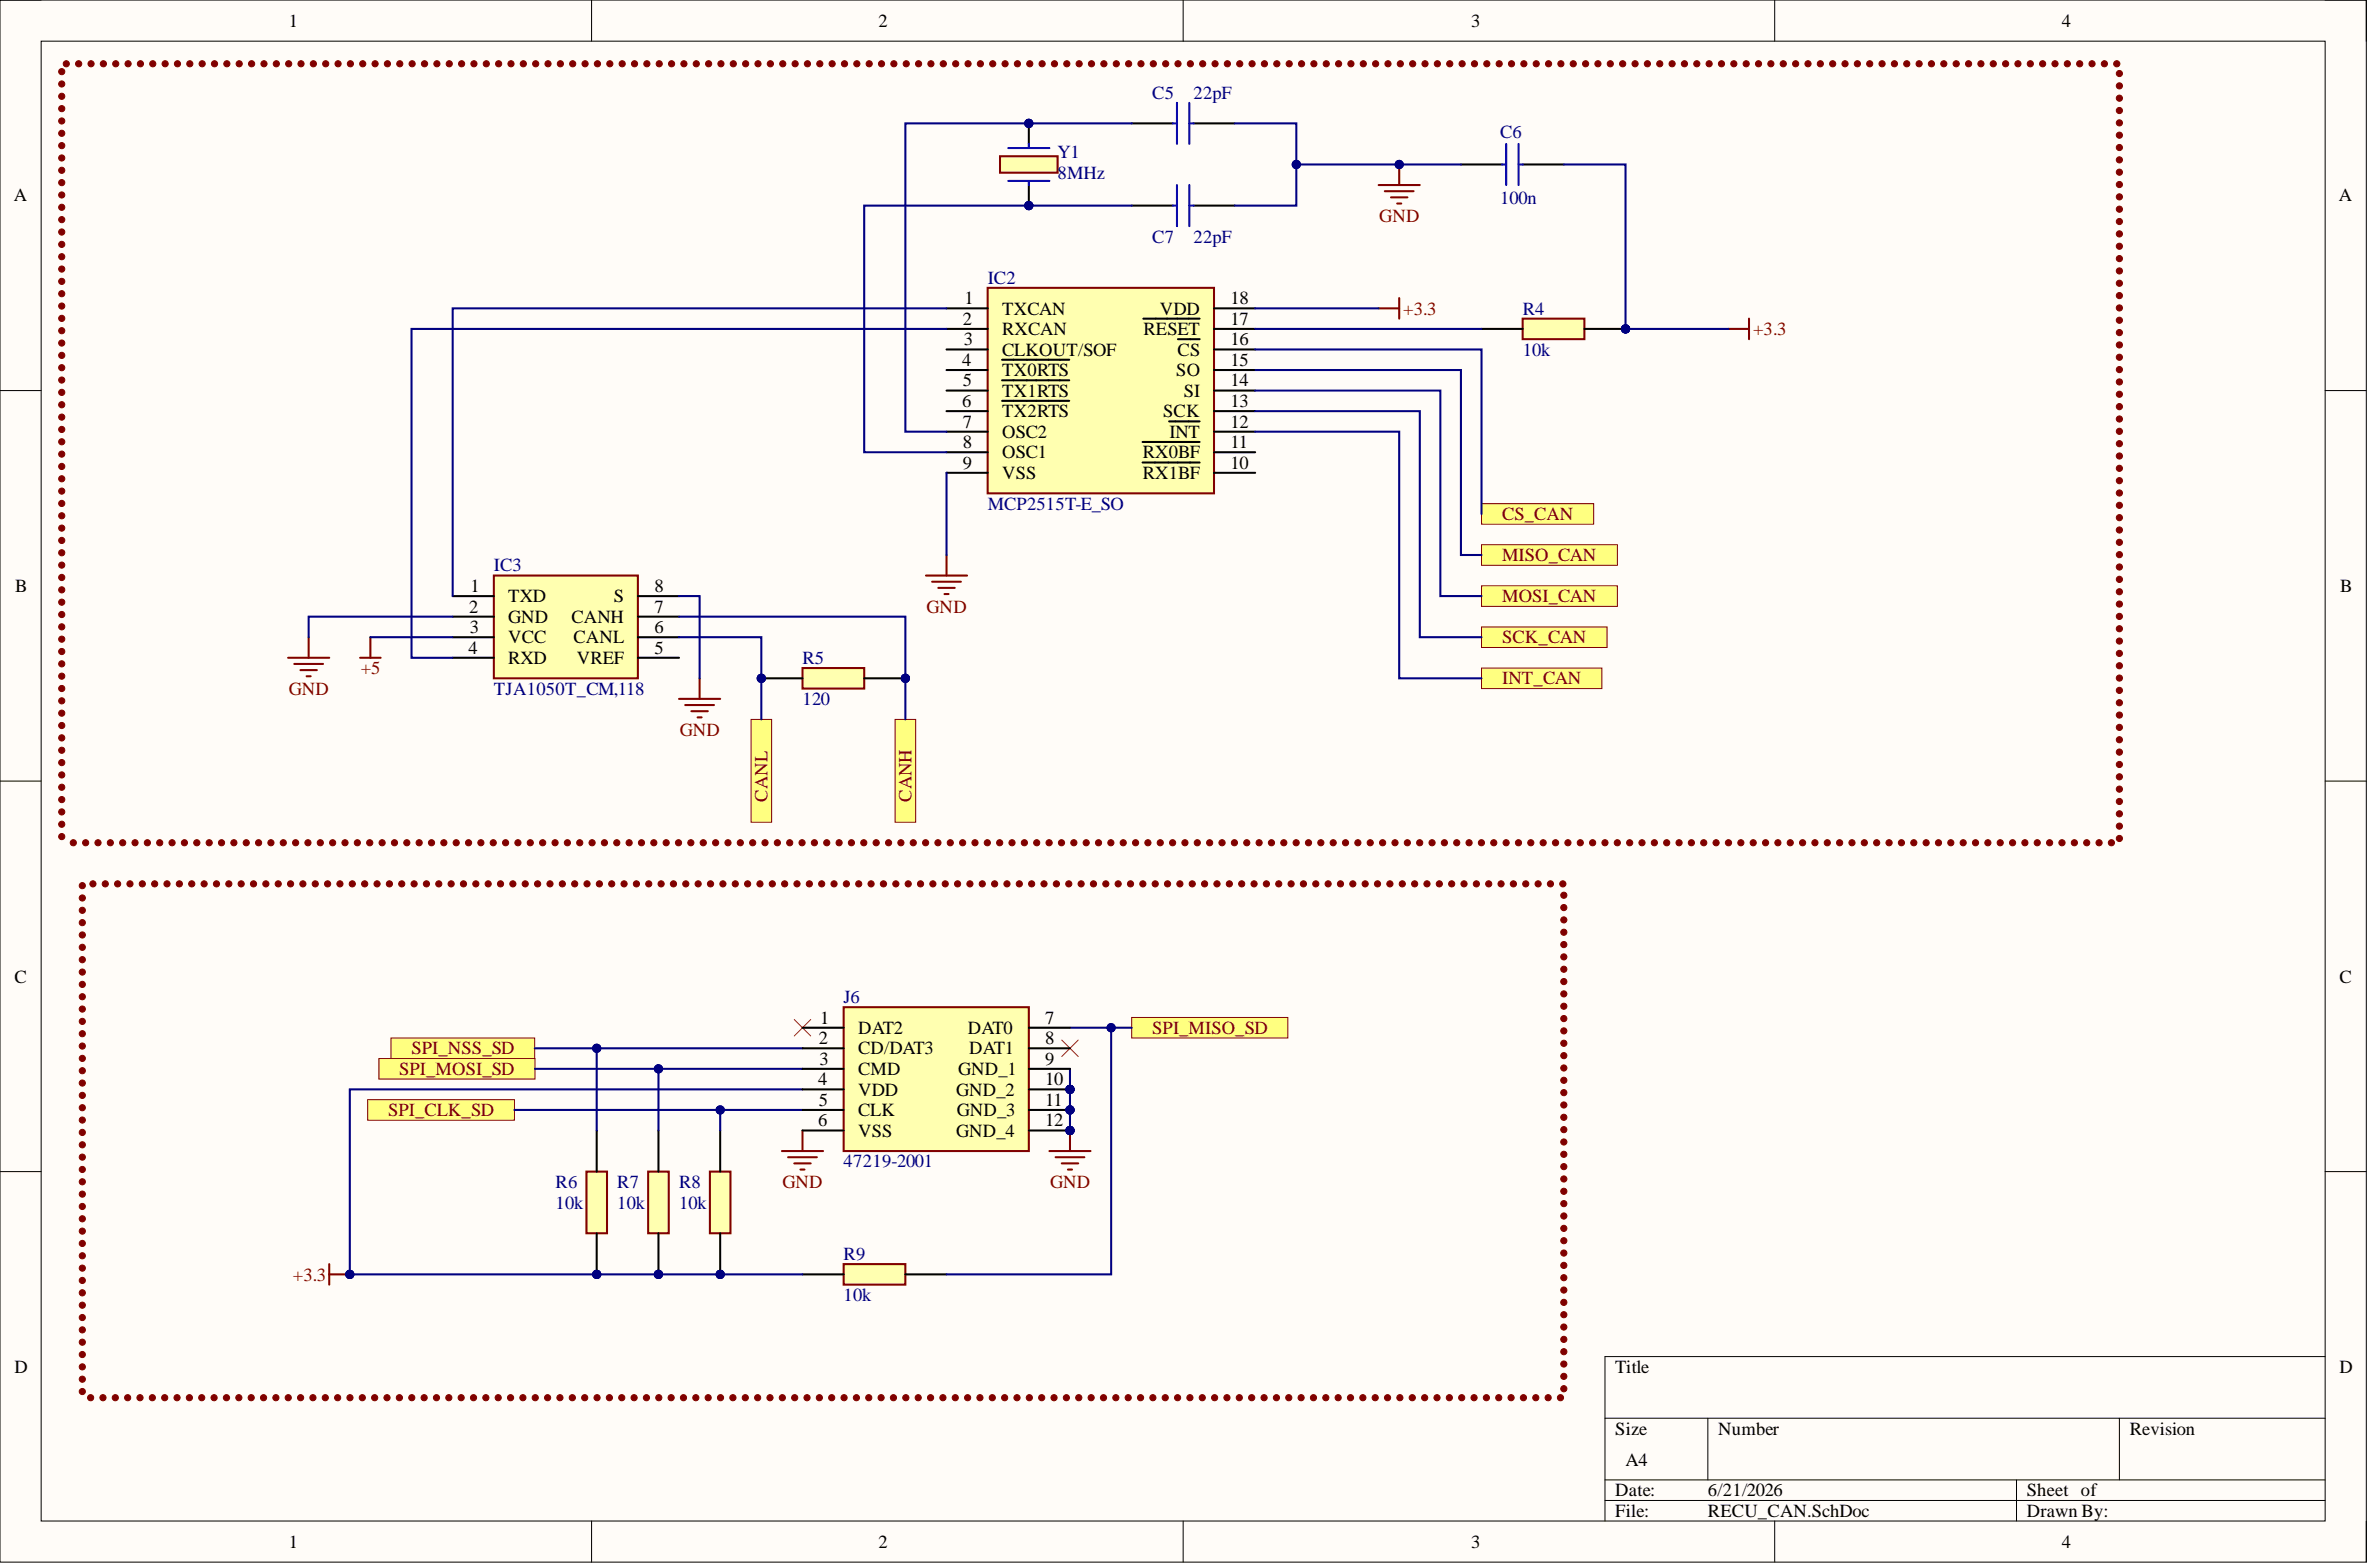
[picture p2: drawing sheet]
<svg xmlns="http://www.w3.org/2000/svg" width="292mm" height="193mm" viewBox="0 0 292 193" stroke-linecap="round" stroke-linejoin="round" font-family="sans-serif">
<defs><g id="words">
<g font-size="2.3">
<text x="35.6" y="3.3">1</text>
<text x="108.2" y="3.3">2</text>
<text x="181.3" y="3.3">3</text>
<text x="254" y="3.3">4</text>
<text x="1.7" y="24.8">A</text>
<text x="288.1" y="24.8">A</text>
<text x="118.6" y="40">2</text>
<text x="118.8" y="37.5">1</text>
<text x="123.5" y="38.7">TXCAN</text>
<text x="123.5" y="41.3">RXCAN</text>
<text x="140.9" y="41.3">RESET</text>
<text x="142.9" y="38.7">VDD</text>
<text x="151.6" y="37.5">18</text>
<text x="151.6" y="40">17</text>
<text x="118.6" y="45.1">4</text>
<text x="118.6" y="47.6">5</text>
<text x="118.7" y="42.5">3</text>
<text x="123.5" y="43.8">CLKOUT/SOF</text>
<text x="123.5" y="46.3">TX0RTS</text>
<text x="144.9" y="46.3">SO</text>
<text x="145.1" y="43.8">CS</text>
<text x="151.6" y="42.5">16</text>
<text x="151.6" y="45.1">15</text>
<text x="151.6" y="47.6">14</text>
<text x="118.6" y="50.1">6</text>
<text x="118.6" y="52.7">7</text>
<text x="123.5" y="48.9">TX1RTS</text>
<text x="123.5" y="51.4">TX2RTS</text>
<text x="123.5" y="53.9">OSC2</text>
<text x="143.3" y="51.4">SCK</text>
<text x="144.1" y="53.9">INT</text>
<text x="145.8" y="48.9">SI</text>
<text x="151.6" y="50.1">13</text>
<text x="151.6" y="52.7">12</text>
<text x="118.6" y="55.2">8</text>
<text x="118.6" y="57.7">9</text>
<text x="123.5" y="56.5">OSC1</text>
<text x="123.5" y="59">VSS</text>
<text x="140.8" y="56.5">RX0BF</text>
<text x="140.8" y="59">RX1BF</text>
<text x="151.6" y="55.2">11</text>
<text x="151.6" y="57.7">10</text>
<text x="1.9" y="72.9">B</text>
<text x="57.8" y="75.4">2</text>
<text x="57.9" y="78">3</text>
<text x="58" y="72.9">1</text>
<text x="62.6" y="74.2">TXD</text>
<text x="62.6" y="76.7">GND</text>
<text x="70.4" y="76.7">CANH</text>
<text x="75.6" y="74.2">S</text>
<text x="80.6" y="72.9">8</text>
<text x="80.6" y="75.4">7</text>
<text x="80.6" y="78">6</text>
<text x="288.3" y="72.9">B</text>
<text x="57.7" y="80.5">4</text>
<text x="62.6" y="79.2">VCC</text>
<text x="62.6" y="81.8">RXD</text>
<text x="70.6" y="79.2">CANL</text>
<text x="71.1" y="81.8">VREF</text>
<text x="80.6" y="80.5">5</text>
<text x="1.8" y="121">C</text>
<text x="288.2" y="121">C</text>
<text x="100.9" y="128.6">2</text>
<text x="101" y="131.1">3</text>
<text x="101.1" y="126.1">1</text>
<text x="105.7" y="127.3">DAT2</text>
<text x="105.7" y="129.9">CD/DAT3</text>
<text x="119.2" y="127.3">DAT0</text>
<text x="119.4" y="129.9">DAT1</text>
<text x="128.8" y="126.1">7</text>
<text x="128.8" y="128.6">8</text>
<text x="128.8" y="131.1">9</text>
<text x="100.8" y="133.6">4</text>
<text x="100.9" y="136.2">5</text>
<text x="105.7" y="132.4">CMD</text>
<text x="105.7" y="134.9">VDD</text>
<text x="105.7" y="137.4">CLK</text>
<text x="117.8" y="134.9">GND_2</text>
<text x="117.9" y="137.4">GND_3</text>
<text x="118" y="132.4">GND_1</text>
<text x="128.8" y="133.6">10</text>
<text x="128.8" y="136.2">11</text>
<text x="100.8" y="138.7">6</text>
<text x="105.7" y="140">VSS</text>
<text x="117.8" y="140">GND_4</text>
<text x="128.8" y="138.7">12</text>
<text x="1.8" y="169.1">D</text>
<text x="199" y="169.1">Title</text>
<text x="288.2" y="169.1">D</text>
<text x="199" y="176.7">Size</text>
<text x="211.7" y="176.7">Number</text>
<text x="262.4" y="176.7">Revision</text>
<text x="199" y="184.3">Date:</text>
<text x="200.3" y="180.5">A4</text>
<text x="210.4" y="184.3">6/21/2026</text>
<text x="249.7" y="184.3">Sheet of</text>
<text x="35.6" y="190.6">1</text>
<text x="108.2" y="190.6">2</text>
<text x="181.3" y="190.6">3</text>
<text x="199" y="186.8">File:</text>
<text x="210.4" y="186.8">RECU_CAN.SchDoc</text>
<text x="249.7" y="186.8">Drawn By:</text>
<text x="254" y="190.6">4</text>
</g>
<g font-size="2.3" fill="#000080">
<text x="142" y="12.2">C5</text>
<text x="147" y="12.2">22pF</text>
<text x="184.8" y="17">C6</text>
<text x="130.3" y="19.5">Y1</text>
<text x="130.3" y="22">8MHz</text>
<text x="142" y="29.9">C7</text>
<text x="147" y="29.9">22pF</text>
<text x="184.8" y="25.1">100n</text>
<text x="121.7" y="34.9">IC2</text>
<text x="187.6" y="38.7">R4</text>
<text x="187.6" y="43.8">10k</text>
<text x="121.7" y="62.8">MCP2515T-E_SO</text>
<text x="60.8" y="70.4">IC3</text>
<text x="98.9" y="81.8">R5</text>
<text x="60.8" y="85.6">TJA1050T_CM,118</text>
<text x="98.9" y="86.8">120</text>
<text x="103.9" y="123.5">J6</text>
<text x="103.9" y="143.8">47219-2001</text>
<text x="68.4" y="146.3">R6</text>
<text x="68.4" y="148.8">10k</text>
<text x="76" y="146.3">R7</text>
<text x="76" y="148.8">10k</text>
<text x="83.7" y="146.3">R8</text>
<text x="83.7" y="148.8">10k</text>
<text x="103.9" y="155.2">R9</text>
<text x="103.9" y="160.2">10k</text>
</g>
<g font-size="2.3" fill="#800000">
<text x="169.9" y="27.3">GND</text>
<text x="172.9" y="38.7">+3.3</text>
<text x="216" y="41.3">+3.3</text>
<text x="185.1" y="64">CS_CAN</text>
<text x="185.1" y="69.1">MISO_CAN</text>
<text x="114.2" y="75.4">GND</text>
<text x="185.1" y="74.2">MOSI_CAN</text>
<text x="44.4" y="83">+5</text>
<text x="185.1" y="79.2">SCK_CAN</text>
<text x="35.6" y="85.6">GND</text>
<text x="185.1" y="84.3">INT_CAN</text>
<text x="83.7" y="90.6">GND</text>
<text x="94.6" y="98.7" transform="rotate(-90 94.6 98.7)">CANL</text>
<text x="112.3" y="98.7" transform="rotate(-90 112.3 98.7)">CANH</text>
<text x="50.7" y="129.9">SPI_NSS_SD</text>
<text x="142" y="127.3">SPI_MISO_SD</text>
<text x="47.8" y="137.4">SPI_CLK_SD</text>
<text x="49.2" y="132.4">SPI_MOSI_SD</text>
<text x="96.4" y="146.3">GND</text>
<text x="129.4" y="146.3">GND</text>
<text x="36.1" y="157.7">+3.3</text>
</g>
</g></defs>
<path d="M0 0h291.5v192.4h-291.5z" fill-rule="evenodd" fill="#fffcf8"/>
<path d="M0 0h291.5v192.4h-291.5z" fill="none" stroke="#000" stroke-width=".12"/>
<path d="M5.1 5.1h281.4v182.2h-281.4z" fill-rule="evenodd" fill="#fffcf8"/>
<g fill="none" stroke="#000" stroke-width=".12">
<path d="M0 0h5.1M5.1 5.1h281.4v182.2h-281.4zM72.9 0v5.1M145.8 0v5.1M218.6 0v5.1M286.5 0h5v5.1M0 48.1h5.1M286.5 48.1h5M0 96.2h5.1M286.5 96.2h5M0 144.3h5.1M286.5 144.3h5"/>
<path d="M197.7 174.7h88.8M210.4 174.7v7.5M261.1 174.7v7.5M286.5 167.1h-88.8v20.2M72.9 187.3v5.1M145.8 187.3v5.1M197.7 182.2h88.8M197.7 184.8h88.8M218.6 187.3v5.1M248.4 182.2v5.1M291.5 187.3v5.1"/>
</g>
<g fill="#800000" stroke="#800000" stroke-width=".12">
<path d="M7.2 103a.4 .4 0 0 1 .8 0 .4 .4 0 0 1-.8 0zM7.2 101.5a.4 .4 0 0 1 .8 0 .4 .4 0 0 1-.8 0zM7.2 100a.4 .4 0 0 1 .8 0 .4 .4 0 0 1-.8 0zM7.2 98.5a.4 .4 0 0 1 .8 0 .4 .4 0 0 1-.8 0zM7.2 96.9a.4 .4 0 0 1 .8 0 .4 .4 0 0 1-.8 0zM7.2 95.4a.4 .4 0 0 1 .8 0 .4 .4 0 0 1-.8 0zM7.2 93.9a.4 .4 0 0 1 .8 0 .4 .4 0 0 1-.8 0zM7.2 92.4a.4 .4 0 0 1 .8 0 .4 .4 0 0 1-.8 0zM7.2 90.9a.4 .4 0 0 1 .8 0 .4 .4 0 0 1-.8 0zM7.2 89.3a.4 .4 0 0 1 .8 0 .4 .4 0 0 1-.8 0zM7.2 87.8a.4 .4 0 0 1 .8 0 .4 .4 0 0 1-.8 0zM7.2 86.3a.4 .4 0 0 1 .8 0 .4 .4 0 0 1-.8 0zM7.2 84.8a.4 .4 0 0 1 .8 0 .4 .4 0 0 1-.8 0zM7.2 83.3a.4 .4 0 0 1 .8 0 .4 .4 0 0 1-.8 0zM7.2 81.8a.4 .4 0 0 1 .8 0 .4 .4 0 0 1-.8 0zM7.2 80.2a.4 .4 0 0 1 .8 0 .4 .4 0 0 1-.8 0zM7.2 78.7a.4 .4 0 0 1 .8 0 .4 .4 0 0 1-.8 0zM7.2 77.2a.4 .4 0 0 1 .8 0 .4 .4 0 0 1-.8 0zM7.2 75.7a.4 .4 0 0 1 .8 0 .4 .4 0 0 1-.8 0zM7.2 74.2a.4 .4 0 0 1 .8 0 .4 .4 0 0 1-.8 0zM7.2 72.6a.4 .4 0 0 1 .8 0 .4 .4 0 0 1-.8 0zM7.2 71.1a.4 .4 0 0 1 .8 0 .4 .4 0 0 1-.8 0zM7.2 69.6a.4 .4 0 0 1 .8 0 .4 .4 0 0 1-.8 0zM7.2 68.1a.4 .4 0 0 1 .8 0 .4 .4 0 0 1-.8 0zM7.2 66.6a.4 .4 0 0 1 .8 0 .4 .4 0 0 1-.8 0zM7.2 65a.4 .4 0 0 1 .8 0 .4 .4 0 0 1-.8 0zM7.2 63.5a.4 .4 0 0 1 .8 0 .4 .4 0 0 1-.8 0zM7.2 62a.4 .4 0 0 1 .8 0 .4 .4 0 0 1-.8 0zM7.2 60.5a.4 .4 0 0 1 .8 0 .4 .4 0 0 1-.8 0zM7.2 59a.4 .4 0 0 1 .8 0 .4 .4 0 0 1-.8 0zM7.2 57.4a.4 .4 0 0 1 .8 0 .4 .4 0 0 1-.8 0zM7.2 55.9a.4 .4 0 0 1 .8 0 .4 .4 0 0 1-.8 0zM7.2 54.4a.4 .4 0 0 1 .8 0 .4 .4 0 0 1-.8 0zM7.2 52.9a.4 .4 0 0 1 .8 0 .4 .4 0 0 1-.8 0zM7.2 51.4a.4 .4 0 0 1 .8 0 .4 .4 0 0 1-.8 0zM7.2 49.8a.4 .4 0 0 1 .8 0 .4 .4 0 0 1-.8 0zM7.2 48.3a.4 .4 0 0 1 .8 0 .4 .4 0 0 1-.8 0zM7.2 46.8a.4 .4 0 0 1 .8 0 .4 .4 0 0 1-.8 0zM7.2 45.3a.4 .4 0 0 1 .8 0 .4 .4 0 0 1-.8 0zM7.2 43.8a.4 .4 0 0 1 .8 0 .4 .4 0 0 1-.8 0zM7.2 42.2a.4 .4 0 0 1 .8 0 .4 .4 0 0 1-.8 0zM7.2 40.7a.4 .4 0 0 1 .8 0 .4 .4 0 0 1-.8 0zM7.2 39.2a.4 .4 0 0 1 .8 0 .4 .4 0 0 1-.8 0zM7.2 37.7a.4 .4 0 0 1 .8 0 .4 .4 0 0 1-.8 0zM7.2 36.2a.4 .4 0 0 1 .8 0 .4 .4 0 0 1-.8 0zM7.2 34.7a.4 .4 0 0 1 .8 0 .4 .4 0 0 1-.8 0zM7.2 33.1a.4 .4 0 0 1 .8 0 .4 .4 0 0 1-.8 0zM7.2 31.6a.4 .4 0 0 1 .8 0 .4 .4 0 0 1-.8 0zM7.2 30.1a.4 .4 0 0 1 .8 0 .4 .4 0 0 1-.8 0zM7.2 28.6a.4 .4 0 0 1 .8 0 .4 .4 0 0 1-.8 0zM7.2 27a.4 .4 0 0 1 .8 0 .4 .4 0 0 1-.8 0zM7.2 25.5a.4 .4 0 0 1 .8 0 .4 .4 0 0 1-.8 0zM7.2 24a.4 .4 0 0 1 .8 0 .4 .4 0 0 1-.8 0zM7.2 22.5a.4 .4 0 0 1 .8 0 .4 .4 0 0 1-.8 0zM7.2 21a.4 .4 0 0 1 .8 0 .4 .4 0 0 1-.8 0zM7.2 19.5a.4 .4 0 0 1 .8 0 .4 .4 0 0 1-.8 0zM7.2 17.9a.4 .4 0 0 1 .8 0 .4 .4 0 0 1-.8 0zM7.2 16.4a.4 .4 0 0 1 .8 0 .4 .4 0 0 1-.8 0zM7.2 14.9a.4 .4 0 0 1 .8 0 .4 .4 0 0 1-.8 0zM7.2 13.4a.4 .4 0 0 1 .8 0 .4 .4 0 0 1-.8 0zM7.2 11.9a.4 .4 0 0 1 .8 0 .4 .4 0 0 1-.8 0zM7.2 10.3a.4 .4 0 0 1 .8 0 .4 .4 0 0 1-.8 0zM7.2 8.8a.4 .4 0 0 1 .8 0 .4 .4 0 0 1-.8 0zM7.8 7.9a.38 .38 0 0 1 .7 0 .38 .38 0 0 1-.7 0zM9.3 7.9a.4 .4 0 0 1 .8 0 .4 .4 0 0 1-.8 0zM10.8 7.9a.4 .4 0 0 1 .8 0 .4 .4 0 0 1-.8 0zM12.4 7.9a.38 .38 0 0 1 .7 0 .38 .38 0 0 1-.7 0zM13.9 7.9a.38 .38 0 0 1 .7 0 .38 .38 0 0 1-.7 0zM15.4 7.9a.4 .4 0 0 1 .8 0 .4 .4 0 0 1-.8 0zM16.9 7.9a.4 .4 0 0 1 .8 0 .4 .4 0 0 1-.8 0zM18.4 7.9a.4 .4 0 0 1 .8 0 .4 .4 0 0 1-.8 0zM20 7.9a.38 .38 0 0 1 .7 0 .38 .38 0 0 1-.7 0zM21.5 7.9a.38 .38 0 0 1 .7 0 .38 .38 0 0 1-.7 0zM23 7.9a.4 .4 0 0 1 .8 0 .4 .4 0 0 1-.8 0zM24.5 7.9a.4 .4 0 0 1 .8 0 .4 .4 0 0 1-.8 0zM26 7.9a.4 .4 0 0 1 .8 0 .4 .4 0 0 1-.8 0zM27.6 7.9a.38 .38 0 0 1 .7 0 .38 .38 0 0 1-.7 0zM29.1 7.9a.38 .38 0 0 1 .7 0 .38 .38 0 0 1-.7 0zM30.6 7.9a.4 .4 0 0 1 .8 0 .4 .4 0 0 1-.8 0zM32.1 7.9a.4 .4 0 0 1 .8 0 .4 .4 0 0 1-.8 0zM33.7 7.9a.38 .38 0 0 1 .7 0 .38 .38 0 0 1-.7 0zM35.2 7.9a.38 .38 0 0 1 .7 0 .38 .38 0 0 1-.7 0zM36.7 7.9a.4 .4 0 0 1 .8 0 .4 .4 0 0 1-.8 0zM38.2 7.9a.4 .4 0 0 1 .8 0 .4 .4 0 0 1-.8 0zM39.7 7.9a.4 .4 0 0 1 .8 0 .4 .4 0 0 1-.8 0zM41.3 7.9a.38 .38 0 0 1 .7 0 .38 .38 0 0 1-.7 0zM42.8 7.9a.38 .38 0 0 1 .7 0 .38 .38 0 0 1-.7 0zM44.3 7.9a.4 .4 0 0 1 .8 0 .4 .4 0 0 1-.8 0zM45.8 7.9a.4 .4 0 0 1 .8 0 .4 .4 0 0 1-.8 0zM47.4 7.9a.38 .38 0 0 1 .7 0 .38 .38 0 0 1-.7 0zM48.9 7.9a.38 .38 0 0 1 .7 0 .38 .38 0 0 1-.7 0zM50.4 7.9a.4 .4 0 0 1 .8 0 .4 .4 0 0 1-.8 0zM51.9 7.9a.4 .4 0 0 1 .8 0 .4 .4 0 0 1-.8 0zM53.4 7.9a.4 .4 0 0 1 .8 0 .4 .4 0 0 1-.8 0zM55 7.9a.38 .38 0 0 1 .7 0 .38 .38 0 0 1-.7 0zM56.5 7.9a.38 .38 0 0 1 .7 0 .38 .38 0 0 1-.7 0zM58 7.9a.4 .4 0 0 1 .8 0 .4 .4 0 0 1-.8 0zM59.5 7.9a.4 .4 0 0 1 .8 0 .4 .4 0 0 1-.8 0zM61.1 7.9a.38 .38 0 0 1 .7 0 .38 .38 0 0 1-.7 0zM62.6 7.9a.38 .38 0 0 1 .7 0 .38 .38 0 0 1-.7 0zM64.1 7.9a.4 .4 0 0 1 .8 0 .4 .4 0 0 1-.8 0zM65.6 7.9a.4 .4 0 0 1 .8 0 .4 .4 0 0 1-.8 0zM67.1 7.9a.4 .4 0 0 1 .8 0 .4 .4 0 0 1-.8 0zM68.7 7.9a.38 .38 0 0 1 .7 0 .38 .38 0 0 1-.7 0zM70.2 7.9a.38 .38 0 0 1 .7 0 .38 .38 0 0 1-.7 0zM71.7 7.9a.4 .4 0 0 1 .8 0 .4 .4 0 0 1-.8 0zM73.2 7.9a.4 .4 0 0 1 .8 0 .4 .4 0 0 1-.8 0zM74.7 7.9a.4 .4 0 0 1 .8 0 .4 .4 0 0 1-.8 0zM76.3 7.9a.38 .38 0 0 1 .7 0 .38 .38 0 0 1-.7 0zM77.8 7.9a.4 .4 0 0 1 .8 0 .4 .4 0 0 1-.8 0zM79.3 7.9a.4 .4 0 0 1 .8 0 .4 .4 0 0 1-.8 0zM80.8 7.9a.4 .4 0 0 1 .8 0 .4 .4 0 0 1-.8 0zM82.4 7.9a.38 .38 0 0 1 .7 0 .38 .38 0 0 1-.7 0zM83.9 7.9a.38 .38 0 0 1 .7 0 .38 .38 0 0 1-.7 0zM85.4 7.9a.4 .4 0 0 1 .8 0 .4 .4 0 0 1-.8 0zM86.9 7.9a.4 .4 0 0 1 .8 0 .4 .4 0 0 1-.8 0zM88.4 7.9a.4 .4 0 0 1 .8 0 .4 .4 0 0 1-.8 0zM90 7.9a.38 .38 0 0 1 .7 0 .38 .38 0 0 1-.7 0zM91.5 7.9a.38 .38 0 0 1 .7 0 .38 .38 0 0 1-.7 0zM93 7.9a.4 .4 0 0 1 .8 0 .4 .4 0 0 1-.8 0zM94.5 7.9a.4 .4 0 0 1 .8 0 .4 .4 0 0 1-.8 0zM96.1 7.9a.38 .38 0 0 1 .7 0 .38 .38 0 0 1-.7 0zM97.6 7.9a.38 .38 0 0 1 .7 0 .38 .38 0 0 1-.7 0zM99.1 7.9a.4 .4 0 0 1 .8 0 .4 .4 0 0 1-.8 0zM100.6 7.9a.4 .4 0 0 1 .8 0 .4 .4 0 0 1-.8 0zM102.1 7.9a.4 .4 0 0 1 .8 0 .4 .4 0 0 1-.8 0zM103.7 7.9a.38 .38 0 0 1 .7 0 .38 .38 0 0 1-.7 0zM105.2 7.9a.38 .38 0 0 1 .7 0 .38 .38 0 0 1-.7 0zM106.7 7.9a.4 .4 0 0 1 .8 0 .4 .4 0 0 1-.8 0zM108.2 7.9a.4 .4 0 0 1 .8 0 .4 .4 0 0 1-.8 0zM109.7 7.9a.4 .4 0 0 1 .8 0 .4 .4 0 0 1-.8 0zM111.3 7.9a.38 .38 0 0 1 .7 0 .38 .38 0 0 1-.7 0zM112.8 7.9a.38 .38 0 0 1 .7 0 .38 .38 0 0 1-.7 0zM114.3 7.9a.4 .4 0 0 1 .8 0 .4 .4 0 0 1-.8 0zM115.8 7.9a.4 .4 0 0 1 .8 0 .4 .4 0 0 1-.8 0zM117.4 7.9a.38 .38 0 0 1 .7 0 .38 .38 0 0 1-.7 0zM118.9 7.9a.38 .38 0 0 1 .7 0 .38 .38 0 0 1-.7 0zM120.4 7.9a.4 .4 0 0 1 .8 0 .4 .4 0 0 1-.8 0zM121.9 7.9a.4 .4 0 0 1 .8 0 .4 .4 0 0 1-.8 0zM123.4 7.9a.4 .4 0 0 1 .8 0 .4 .4 0 0 1-.8 0zM125 7.9a.38 .38 0 0 1 .7 0 .38 .38 0 0 1-.7 0zM126.5 7.9a.38 .38 0 0 1 .7 0 .38 .38 0 0 1-.7 0zM128 7.9a.4 .4 0 0 1 .8 0 .4 .4 0 0 1-.8 0zM129.5 7.9a.4 .4 0 0 1 .8 0 .4 .4 0 0 1-.8 0zM131 7.9a.4 .4 0 0 1 .8 0 .4 .4 0 0 1-.8 0zM132.6 7.9a.38 .38 0 0 1 .7 0 .38 .38 0 0 1-.7 0zM134.1 7.9a.4 .4 0 0 1 .8 0 .4 .4 0 0 1-.8 0zM135.6 7.9a.4 .4 0 0 1 .8 0 .4 .4 0 0 1-.8 0zM137.1 7.9a.4 .4 0 0 1 .8 0 .4 .4 0 0 1-.8 0zM138.7 7.9a.38 .38 0 0 1 .7 0 .38 .38 0 0 1-.7 0zM140.2 7.9a.38 .38 0 0 1 .7 0 .38 .38 0 0 1-.7 0zM141.7 7.9a.4 .4 0 0 1 .8 0 .4 .4 0 0 1-.8 0zM143.2 7.9a.4 .4 0 0 1 .8 0 .4 .4 0 0 1-.8 0zM144.7 7.9a.4 .4 0 0 1 .8 0 .4 .4 0 0 1-.8 0zM146.3 7.9a.38 .38 0 0 1 .7 0 .38 .38 0 0 1-.7 0zM147.8 7.9a.38 .38 0 0 1 .7 0 .38 .38 0 0 1-.7 0zM149.3 7.9a.4 .4 0 0 1 .8 0 .4 .4 0 0 1-.8 0zM150.8 7.9a.4 .4 0 0 1 .8 0 .4 .4 0 0 1-.8 0zM152.4 7.9a.38 .38 0 0 1 .7 0 .38 .38 0 0 1-.7 0zM153.9 7.9a.38 .38 0 0 1 .7 0 .38 .38 0 0 1-.7 0zM155.4 7.9a.4 .4 0 0 1 .8 0 .4 .4 0 0 1-.8 0zM156.9 7.9a.4 .4 0 0 1 .8 0 .4 .4 0 0 1-.8 0zM158.4 7.9a.4 .4 0 0 1 .8 0 .4 .4 0 0 1-.8 0zM160 7.9a.38 .38 0 0 1 .7 0 .38 .38 0 0 1-.7 0zM161.5 7.9a.38 .38 0 0 1 .7 0 .38 .38 0 0 1-.7 0zM163 7.9a.4 .4 0 0 1 .8 0 .4 .4 0 0 1-.8 0zM164.5 7.9a.4 .4 0 0 1 .8 0 .4 .4 0 0 1-.8 0zM166.1 7.9a.38 .38 0 0 1 .7 0 .38 .38 0 0 1-.7 0zM167.6 7.9a.38 .38 0 0 1 .7 0 .38 .38 0 0 1-.7 0zM169.1 7.9a.4 .4 0 0 1 .8 0 .4 .4 0 0 1-.8 0zM170.6 7.9a.4 .4 0 0 1 .8 0 .4 .4 0 0 1-.8 0zM172.1 7.9a.4 .4 0 0 1 .8 0 .4 .4 0 0 1-.8 0zM173.7 7.9a.38 .38 0 0 1 .7 0 .38 .38 0 0 1-.7 0zM175.2 7.9a.38 .38 0 0 1 .7 0 .38 .38 0 0 1-.7 0zM176.7 7.9a.4 .4 0 0 1 .8 0 .4 .4 0 0 1-.8 0zM178.2 7.9a.4 .4 0 0 1 .8 0 .4 .4 0 0 1-.8 0zM179.8 7.9a.38 .38 0 0 1 .7 0 .38 .38 0 0 1-.7 0zM181.3 7.9a.38 .38 0 0 1 .7 0 .38 .38 0 0 1-.7 0zM182.8 7.9a.4 .4 0 0 1 .8 0 .4 .4 0 0 1-.8 0zM184.3 7.9a.4 .4 0 0 1 .8 0 .4 .4 0 0 1-.8 0zM185.8 7.9a.4 .4 0 0 1 .8 0 .4 .4 0 0 1-.8 0zM187.4 7.9a.38 .38 0 0 1 .7 0 .38 .38 0 0 1-.7 0zM188.9 7.9a.38 .38 0 0 1 .7 0 .38 .38 0 0 1-.7 0zM190.4 7.9a.4 .4 0 0 1 .8 0 .4 .4 0 0 1-.8 0zM191.9 7.9a.4 .4 0 0 1 .8 0 .4 .4 0 0 1-.8 0zM193.4 7.9a.4 .4 0 0 1 .8 0 .4 .4 0 0 1-.8 0zM195 7.9a.38 .38 0 0 1 .7 0 .38 .38 0 0 1-.7 0zM196.5 7.9a.38 .38 0 0 1 .7 0 .38 .38 0 0 1-.7 0zM198 7.9a.4 .4 0 0 1 .8 0 .4 .4 0 0 1-.8 0zM199.5 7.9a.4 .4 0 0 1 .8 0 .4 .4 0 0 1-.8 0zM201.1 7.9a.38 .38 0 0 1 .7 0 .38 .38 0 0 1-.7 0zM202.6 7.9a.38 .38 0 0 1 .7 0 .38 .38 0 0 1-.7 0zM204.1 7.9a.4 .4 0 0 1 .8 0 .4 .4 0 0 1-.8 0zM205.6 7.9a.4 .4 0 0 1 .8 0 .4 .4 0 0 1-.8 0zM207.1 7.9a.4 .4 0 0 1 .8 0 .4 .4 0 0 1-.8 0zM208.7 7.9a.38 .38 0 0 1 .7 0 .38 .38 0 0 1-.7 0zM210.2 7.9a.38 .38 0 0 1 .7 0 .38 .38 0 0 1-.7 0zM211.7 7.9a.4 .4 0 0 1 .8 0 .4 .4 0 0 1-.8 0zM213.2 7.9a.4 .4 0 0 1 .8 0 .4 .4 0 0 1-.8 0zM214.7 7.9a.4 .4 0 0 1 .8 0 .4 .4 0 0 1-.8 0zM216.3 7.9a.38 .38 0 0 1 .7 0 .38 .38 0 0 1-.7 0zM217.8 7.9a.38 .38 0 0 1 .7 0 .38 .38 0 0 1-.7 0zM219.3 7.9a.4 .4 0 0 1 .8 0 .4 .4 0 0 1-.8 0zM220.8 7.9a.4 .4 0 0 1 .8 0 .4 .4 0 0 1-.8 0zM222.4 7.9a.38 .38 0 0 1 .7 0 .38 .38 0 0 1-.7 0zM223.9 7.9a.38 .38 0 0 1 .7 0 .38 .38 0 0 1-.7 0zM225.4 7.9a.4 .4 0 0 1 .8 0 .4 .4 0 0 1-.8 0zM226.9 7.9a.4 .4 0 0 1 .8 0 .4 .4 0 0 1-.8 0zM228.4 7.9a.4 .4 0 0 1 .8 0 .4 .4 0 0 1-.8 0zM230 7.9a.38 .38 0 0 1 .7 0 .38 .38 0 0 1-.7 0zM231.5 7.9a.38 .38 0 0 1 .7 0 .38 .38 0 0 1-.7 0zM233 7.9a.4 .4 0 0 1 .8 0 .4 .4 0 0 1-.8 0zM234.5 7.9a.4 .4 0 0 1 .8 0 .4 .4 0 0 1-.8 0zM236 7.9a.4 .4 0 0 1 .8 0 .4 .4 0 0 1-.8 0zM237.6 7.9a.38 .38 0 0 1 .7 0 .38 .38 0 0 1-.7 0zM239.1 7.9a.4 .4 0 0 1 .8 0 .4 .4 0 0 1-.8 0zM240.6 7.9a.4 .4 0 0 1 .8 0 .4 .4 0 0 1-.8 0zM242.1 7.9a.4 .4 0 0 1 .8 0 .4 .4 0 0 1-.8 0zM243.7 7.9a.38 .38 0 0 1 .7 0 .38 .38 0 0 1-.7 0zM245.2 7.9a.38 .38 0 0 1 .7 0 .38 .38 0 0 1-.7 0zM246.7 7.9a.4 .4 0 0 1 .8 0 .4 .4 0 0 1-.8 0zM248.2 7.9a.4 .4 0 0 1 .8 0 .4 .4 0 0 1-.8 0zM249.7 7.9a.4 .4 0 0 1 .8 0 .4 .4 0 0 1-.8 0zM251.3 7.9a.38 .38 0 0 1 .7 0 .38 .38 0 0 1-.7 0zM252.8 7.9a.4 .4 0 0 1 .8 0 .4 .4 0 0 1-.8 0zM254.3 7.9a.4 .4 0 0 1 .8 0 .4 .4 0 0 1-.8 0zM255.8 7.9a.4 .4 0 0 1 .8 0 .4 .4 0 0 1-.8 0zM257.4 7.9a.38 .38 0 0 1 .7 0 .38 .38 0 0 1-.7 0zM258.9 7.9a.38 .38 0 0 1 .7 0 .38 .38 0 0 1-.7 0zM260.4 7.9a.4 .4 0 0 1 .8 0 .4 .4 0 0 1-.8 0zM260.7 9.1a.4 .4 0 0 1 .8 0 .4 .4 0 0 1-.8 0zM260.7 10.6a.4 .4 0 0 1 .8 0 .4 .4 0 0 1-.8 0zM260.7 12.1a.4 .4 0 0 1 .8 0 .4 .4 0 0 1-.8 0zM260.7 13.6a.4 .4 0 0 1 .8 0 .4 .4 0 0 1-.8 0zM260.7 15.1a.4 .4 0 0 1 .8 0 .4 .4 0 0 1-.8 0zM260.7 16.6a.4 .4 0 0 1 .8 0 .4 .4 0 0 1-.8 0zM260.7 18.2a.4 .4 0 0 1 .8 0 .4 .4 0 0 1-.8 0zM260.7 19.7a.4 .4 0 0 1 .8 0 .4 .4 0 0 1-.8 0zM260.7 21.2a.4 .4 0 0 1 .8 0 .4 .4 0 0 1-.8 0zM260.7 22.7a.4 .4 0 0 1 .8 0 .4 .4 0 0 1-.8 0zM260.7 24.2a.4 .4 0 0 1 .8 0 .4 .4 0 0 1-.8 0zM260.7 25.8a.4 .4 0 0 1 .8 0 .4 .4 0 0 1-.8 0zM260.7 27.3a.4 .4 0 0 1 .8 0 .4 .4 0 0 1-.8 0zM260.7 28.8a.4 .4 0 0 1 .8 0 .4 .4 0 0 1-.8 0zM260.7 30.3a.4 .4 0 0 1 .8 0 .4 .4 0 0 1-.8 0zM260.7 31.8a.4 .4 0 0 1 .8 0 .4 .4 0 0 1-.8 0zM260.7 33.4a.4 .4 0 0 1 .8 0 .4 .4 0 0 1-.8 0zM260.7 34.9a.4 .4 0 0 1 .8 0 .4 .4 0 0 1-.8 0zM260.7 36.4a.4 .4 0 0 1 .8 0 .4 .4 0 0 1-.8 0zM260.7 37.9a.4 .4 0 0 1 .8 0 .4 .4 0 0 1-.8 0zM260.7 39.4a.4 .4 0 0 1 .8 0 .4 .4 0 0 1-.8 0zM260.7 41a.4 .4 0 0 1 .8 0 .4 .4 0 0 1-.8 0zM260.7 42.5a.4 .4 0 0 1 .8 0 .4 .4 0 0 1-.8 0zM260.7 44a.4 .4 0 0 1 .8 0 .4 .4 0 0 1-.8 0zM260.7 45.5a.4 .4 0 0 1 .8 0 .4 .4 0 0 1-.8 0zM260.7 47a.4 .4 0 0 1 .8 0 .4 .4 0 0 1-.8 0zM260.7 48.6a.4 .4 0 0 1 .8 0 .4 .4 0 0 1-.8 0zM260.7 50.1a.4 .4 0 0 1 .8 0 .4 .4 0 0 1-.8 0zM260.7 51.6a.4 .4 0 0 1 .8 0 .4 .4 0 0 1-.8 0zM260.7 53.1a.4 .4 0 0 1 .8 0 .4 .4 0 0 1-.8 0zM260.7 54.6a.4 .4 0 0 1 .8 0 .4 .4 0 0 1-.8 0zM260.7 56.2a.4 .4 0 0 1 .8 0 .4 .4 0 0 1-.8 0zM260.7 57.7a.4 .4 0 0 1 .8 0 .4 .4 0 0 1-.8 0zM260.7 59.2a.4 .4 0 0 1 .8 0 .4 .4 0 0 1-.8 0zM260.7 60.7a.4 .4 0 0 1 .8 0 .4 .4 0 0 1-.8 0zM260.7 62.2a.4 .4 0 0 1 .8 0 .4 .4 0 0 1-.8 0zM260.7 63.7a.4 .4 0 0 1 .8 0 .4 .4 0 0 1-.8 0zM260.7 65.3a.4 .4 0 0 1 .8 0 .4 .4 0 0 1-.8 0zM260.7 66.8a.4 .4 0 0 1 .8 0 .4 .4 0 0 1-.8 0zM260.7 68.3a.4 .4 0 0 1 .8 0 .4 .4 0 0 1-.8 0zM260.7 69.8a.4 .4 0 0 1 .8 0 .4 .4 0 0 1-.8 0zM260.7 71.4a.4 .4 0 0 1 .8 0 .4 .4 0 0 1-.8 0zM260.7 72.9a.4 .4 0 0 1 .8 0 .4 .4 0 0 1-.8 0zM260.7 74.4a.4 .4 0 0 1 .8 0 .4 .4 0 0 1-.8 0zM260.7 75.9a.4 .4 0 0 1 .8 0 .4 .4 0 0 1-.8 0zM260.7 77.4a.4 .4 0 0 1 .8 0 .4 .4 0 0 1-.8 0zM260.7 78.9a.4 .4 0 0 1 .8 0 .4 .4 0 0 1-.8 0zM260.7 80.5a.4 .4 0 0 1 .8 0 .4 .4 0 0 1-.8 0zM260.7 82a.4 .4 0 0 1 .8 0 .4 .4 0 0 1-.8 0zM260.7 83.5a.4 .4 0 0 1 .8 0 .4 .4 0 0 1-.8 0zM260.7 85a.4 .4 0 0 1 .8 0 .4 .4 0 0 1-.8 0zM260.7 86.5a.4 .4 0 0 1 .8 0 .4 .4 0 0 1-.8 0zM260.7 88.1a.4 .4 0 0 1 .8 0 .4 .4 0 0 1-.8 0zM260.7 89.6a.4 .4 0 0 1 .8 0 .4 .4 0 0 1-.8 0zM260.7 91.1a.4 .4 0 0 1 .8 0 .4 .4 0 0 1-.8 0zM260.7 92.6a.4 .4 0 0 1 .8 0 .4 .4 0 0 1-.8 0zM260.7 94.1a.4 .4 0 0 1 .8 0 .4 .4 0 0 1-.8 0zM260.7 95.7a.4 .4 0 0 1 .8 0 .4 .4 0 0 1-.8 0zM260.7 97.2a.4 .4 0 0 1 .8 0 .4 .4 0 0 1-.8 0zM260.7 98.7a.4 .4 0 0 1 .8 0 .4 .4 0 0 1-.8 0zM260.7 100.2a.4 .4 0 0 1 .8 0 .4 .4 0 0 1-.8 0zM260.7 101.7a.4 .4 0 0 1 .8 0 .4 .4 0 0 1-.8 0zM260.7 103.3a.4 .4 0 0 1 .8 0 .4 .4 0 0 1-.8 0zM259.7 103.8a.4 .4 0 0 1 .8 0 .4 .4 0 0 1-.8 0zM258.2 103.8a.4 .4 0 0 1 .8 0 .4 .4 0 0 1-.8 0zM256.7 103.8a.4 .4 0 0 1 .8 0 .4 .4 0 0 1-.8 0zM255.2 103.8a.38 .38 0 0 1 .7 0 .38 .38 0 0 1-.7 0zM253.6 103.8a.4 .4 0 0 1 .8 0 .4 .4 0 0 1-.8 0zM252.1 103.8a.4 .4 0 0 1 .8 0 .4 .4 0 0 1-.8 0zM250.6 103.8a.4 .4 0 0 1 .8 0 .4 .4 0 0 1-.8 0zM249.1 103.8a.38 .38 0 0 1 .7 0 .38 .38 0 0 1-.7 0zM247.6 103.8a.38 .38 0 0 1 .7 0 .38 .38 0 0 1-.7 0zM246 103.8a.4 .4 0 0 1 .8 0 .4 .4 0 0 1-.8 0zM244.5 103.8a.4 .4 0 0 1 .8 0 .4 .4 0 0 1-.8 0zM243 103.8a.4 .4 0 0 1 .8 0 .4 .4 0 0 1-.8 0zM241.5 103.8a.38 .38 0 0 1 .7 0 .38 .38 0 0 1-.7 0zM240 103.8a.38 .38 0 0 1 .7 0 .38 .38 0 0 1-.7 0zM238.4 103.8a.4 .4 0 0 1 .8 0 .4 .4 0 0 1-.8 0zM236.9 103.8a.4 .4 0 0 1 .8 0 .4 .4 0 0 1-.8 0zM235.4 103.8a.4 .4 0 0 1 .8 0 .4 .4 0 0 1-.8 0zM233.9 103.8a.38 .38 0 0 1 .7 0 .38 .38 0 0 1-.7 0zM232.3 103.8a.4 .4 0 0 1 .8 0 .4 .4 0 0 1-.8 0zM230.8 103.8a.4 .4 0 0 1 .8 0 .4 .4 0 0 1-.8 0zM229.3 103.8a.4 .4 0 0 1 .8 0 .4 .4 0 0 1-.8 0zM227.8 103.8a.38 .38 0 0 1 .7 0 .38 .38 0 0 1-.7 0zM226.3 103.8a.38 .38 0 0 1 .7 0 .38 .38 0 0 1-.7 0zM224.7 103.8a.4 .4 0 0 1 .8 0 .4 .4 0 0 1-.8 0zM223.2 103.8a.4 .4 0 0 1 .8 0 .4 .4 0 0 1-.8 0zM221.7 103.8a.4 .4 0 0 1 .8 0 .4 .4 0 0 1-.8 0zM220.2 103.8a.38 .38 0 0 1 .7 0 .38 .38 0 0 1-.7 0zM218.7 103.8a.38 .38 0 0 1 .7 0 .38 .38 0 0 1-.7 0zM217.1 103.8a.4 .4 0 0 1 .8 0 .4 .4 0 0 1-.8 0zM215.6 103.8a.4 .4 0 0 1 .8 0 .4 .4 0 0 1-.8 0zM214.1 103.8a.38 .38 0 0 1 .7 0 .38 .38 0 0 1-.7 0zM212.6 103.8a.38 .38 0 0 1 .7 0 .38 .38 0 0 1-.7 0zM211 103.8a.4 .4 0 0 1 .8 0 .4 .4 0 0 1-.8 0zM209.5 103.8a.4 .4 0 0 1 .8 0 .4 .4 0 0 1-.8 0zM208 103.8a.4 .4 0 0 1 .8 0 .4 .4 0 0 1-.8 0zM206.5 103.8a.38 .38 0 0 1 .7 0 .38 .38 0 0 1-.7 0zM205 103.8a.38 .38 0 0 1 .7 0 .38 .38 0 0 1-.7 0zM203.4 103.8a.4 .4 0 0 1 .8 0 .4 .4 0 0 1-.8 0zM201.9 103.8a.4 .4 0 0 1 .8 0 .4 .4 0 0 1-.8 0zM200.4 103.8a.38 .38 0 0 1 .7 0 .38 .38 0 0 1-.7 0zM198.9 103.8a.38 .38 0 0 1 .7 0 .38 .38 0 0 1-.7 0zM197.3 103.8a.4 .4 0 0 1 .8 0 .4 .4 0 0 1-.8 0zM195.8 103.8a.4 .4 0 0 1 .8 0 .4 .4 0 0 1-.8 0zM194.3 103.8a.4 .4 0 0 1 .8 0 .4 .4 0 0 1-.8 0zM192.8 103.8a.38 .38 0 0 1 .7 0 .38 .38 0 0 1-.7 0zM191.3 103.8a.38 .38 0 0 1 .7 0 .38 .38 0 0 1-.7 0zM189.7 103.8a.4 .4 0 0 1 .8 0 .4 .4 0 0 1-.8 0zM188.2 103.8a.4 .4 0 0 1 .8 0 .4 .4 0 0 1-.8 0zM186.7 103.8a.38 .38 0 0 1 .7 0 .38 .38 0 0 1-.7 0zM185.2 103.8a.38 .38 0 0 1 .7 0 .38 .38 0 0 1-.7 0zM183.6 103.8a.4 .4 0 0 1 .8 0 .4 .4 0 0 1-.8 0zM182.1 103.8a.4 .4 0 0 1 .8 0 .4 .4 0 0 1-.8 0zM180.6 103.8a.4 .4 0 0 1 .8 0 .4 .4 0 0 1-.8 0zM179.1 103.8a.38 .38 0 0 1 .7 0 .38 .38 0 0 1-.7 0zM177.6 103.8a.38 .38 0 0 1 .7 0 .38 .38 0 0 1-.7 0zM176 103.8a.4 .4 0 0 1 .8 0 .4 .4 0 0 1-.8 0zM174.5 103.8a.4 .4 0 0 1 .8 0 .4 .4 0 0 1-.8 0zM173 103.8a.4 .4 0 0 1 .8 0 .4 .4 0 0 1-.8 0zM171.5 103.8a.38 .38 0 0 1 .7 0 .38 .38 0 0 1-.7 0zM169.9 103.8a.4 .4 0 0 1 .8 0 .4 .4 0 0 1-.8 0zM168.4 103.8a.4 .4 0 0 1 .8 0 .4 .4 0 0 1-.8 0zM166.9 103.8a.4 .4 0 0 1 .8 0 .4 .4 0 0 1-.8 0zM165.4 103.8a.38 .38 0 0 1 .7 0 .38 .38 0 0 1-.7 0zM163.9 103.8a.38 .38 0 0 1 .7 0 .38 .38 0 0 1-.7 0zM162.3 103.8a.4 .4 0 0 1 .8 0 .4 .4 0 0 1-.8 0zM160.8 103.8a.4 .4 0 0 1 .8 0 .4 .4 0 0 1-.8 0zM159.3 103.8a.4 .4 0 0 1 .8 0 .4 .4 0 0 1-.8 0zM157.8 103.8a.38 .38 0 0 1 .7 0 .38 .38 0 0 1-.7 0zM156.3 103.8a.38 .38 0 0 1 .7 0 .38 .38 0 0 1-.7 0zM154.7 103.8a.4 .4 0 0 1 .8 0 .4 .4 0 0 1-.8 0zM153.2 103.8a.4 .4 0 0 1 .8 0 .4 .4 0 0 1-.8 0zM151.7 103.8a.4 .4 0 0 1 .8 0 .4 .4 0 0 1-.8 0zM150.2 103.8a.38 .38 0 0 1 .7 0 .38 .38 0 0 1-.7 0zM148.6 103.8a.4 .4 0 0 1 .8 0 .4 .4 0 0 1-.8 0zM147.1 103.8a.4 .4 0 0 1 .8 0 .4 .4 0 0 1-.8 0zM145.6 103.8a.4 .4 0 0 1 .8 0 .4 .4 0 0 1-.8 0zM144.1 103.8a.38 .38 0 0 1 .7 0 .38 .38 0 0 1-.7 0zM142.6 103.8a.38 .38 0 0 1 .7 0 .38 .38 0 0 1-.7 0zM141 103.8a.4 .4 0 0 1 .8 0 .4 .4 0 0 1-.8 0zM139.5 103.8a.4 .4 0 0 1 .8 0 .4 .4 0 0 1-.8 0zM138 103.8a.4 .4 0 0 1 .8 0 .4 .4 0 0 1-.8 0zM136.5 103.8a.38 .38 0 0 1 .7 0 .38 .38 0 0 1-.7 0zM135 103.8a.38 .38 0 0 1 .7 0 .38 .38 0 0 1-.7 0zM133.4 103.8a.4 .4 0 0 1 .8 0 .4 .4 0 0 1-.8 0zM131.9 103.8a.4 .4 0 0 1 .8 0 .4 .4 0 0 1-.8 0zM130.4 103.8a.38 .38 0 0 1 .7 0 .38 .38 0 0 1-.7 0zM128.9 103.8a.38 .38 0 0 1 .7 0 .38 .38 0 0 1-.7 0zM127.3 103.8a.4 .4 0 0 1 .8 0 .4 .4 0 0 1-.8 0zM125.8 103.8a.4 .4 0 0 1 .8 0 .4 .4 0 0 1-.8 0zM124.3 103.8a.4 .4 0 0 1 .8 0 .4 .4 0 0 1-.8 0zM122.8 103.8a.38 .38 0 0 1 .7 0 .38 .38 0 0 1-.7 0zM121.3 103.8a.38 .38 0 0 1 .7 0 .38 .38 0 0 1-.7 0zM119.7 103.8a.4 .4 0 0 1 .8 0 .4 .4 0 0 1-.8 0zM118.2 103.8a.4 .4 0 0 1 .8 0 .4 .4 0 0 1-.8 0zM116.7 103.8a.4 .4 0 0 1 .8 0 .4 .4 0 0 1-.8 0zM115.2 103.8a.38 .38 0 0 1 .7 0 .38 .38 0 0 1-.7 0zM113.7 103.8a.38 .38 0 0 1 .7 0 .38 .38 0 0 1-.7 0zM112.1 103.8a.4 .4 0 0 1 .8 0 .4 .4 0 0 1-.8 0zM110.6 103.8a.4 .4 0 0 1 .8 0 .4 .4 0 0 1-.8 0zM109.1 103.8a.38 .38 0 0 1 .7 0 .38 .38 0 0 1-.7 0zM107.6 103.8a.38 .38 0 0 1 .7 0 .38 .38 0 0 1-.7 0zM106 103.8a.4 .4 0 0 1 .8 0 .4 .4 0 0 1-.8 0zM104.5 103.8a.4 .4 0 0 1 .8 0 .4 .4 0 0 1-.8 0zM103 103.8a.4 .4 0 0 1 .8 0 .4 .4 0 0 1-.8 0zM101.5 103.8a.38 .38 0 0 1 .7 0 .38 .38 0 0 1-.7 0zM100 103.8a.38 .38 0 0 1 .7 0 .38 .38 0 0 1-.7 0zM98.4 103.8a.4 .4 0 0 1 .8 0 .4 .4 0 0 1-.8 0zM96.9 103.8a.4 .4 0 0 1 .8 0 .4 .4 0 0 1-.8 0zM95.4 103.8a.38 .38 0 0 1 .7 0 .38 .38 0 0 1-.7 0zM93.9 103.8a.38 .38 0 0 1 .7 0 .38 .38 0 0 1-.7 0zM92.3 103.8a.4 .4 0 0 1 .8 0 .4 .4 0 0 1-.8 0zM90.8 103.8a.4 .4 0 0 1 .8 0 .4 .4 0 0 1-.8 0zM89.3 103.8a.4 .4 0 0 1 .8 0 .4 .4 0 0 1-.8 0zM87.8 103.8a.38 .38 0 0 1 .7 0 .38 .38 0 0 1-.7 0zM86.3 103.8a.38 .38 0 0 1 .7 0 .38 .38 0 0 1-.7 0zM84.7 103.8a.4 .4 0 0 1 .8 0 .4 .4 0 0 1-.8 0zM83.2 103.8a.4 .4 0 0 1 .8 0 .4 .4 0 0 1-.8 0zM81.7 103.8a.38 .38 0 0 1 .7 0 .38 .38 0 0 1-.7 0zM80.2 103.8a.38 .38 0 0 1 .7 0 .38 .38 0 0 1-.7 0zM78.6 103.8a.4 .4 0 0 1 .8 0 .4 .4 0 0 1-.8 0zM77.1 103.8a.4 .4 0 0 1 .8 0 .4 .4 0 0 1-.8 0zM75.6 103.8a.4 .4 0 0 1 .8 0 .4 .4 0 0 1-.8 0zM74.1 103.8a.38 .38 0 0 1 .7 0 .38 .38 0 0 1-.7 0zM72.6 103.8a.38 .38 0 0 1 .7 0 .38 .38 0 0 1-.7 0zM71 103.8a.4 .4 0 0 1 .8 0 .4 .4 0 0 1-.8 0zM69.5 103.8a.4 .4 0 0 1 .8 0 .4 .4 0 0 1-.8 0zM68 103.8a.4 .4 0 0 1 .8 0 .4 .4 0 0 1-.8 0zM66.5 103.8a.38 .38 0 0 1 .7 0 .38 .38 0 0 1-.7 0zM65 103.8a.38 .38 0 0 1 .7 0 .38 .38 0 0 1-.7 0zM63.4 103.8a.4 .4 0 0 1 .8 0 .4 .4 0 0 1-.8 0zM61.9 103.8a.4 .4 0 0 1 .8 0 .4 .4 0 0 1-.8 0zM60.4 103.8a.38 .38 0 0 1 .7 0 .38 .38 0 0 1-.7 0zM58.9 103.8a.38 .38 0 0 1 .7 0 .38 .38 0 0 1-.7 0zM57.3 103.8a.4 .4 0 0 1 .8 0 .4 .4 0 0 1-.8 0zM55.8 103.8a.4 .4 0 0 1 .8 0 .4 .4 0 0 1-.8 0zM54.3 103.8a.4 .4 0 0 1 .8 0 .4 .4 0 0 1-.8 0zM52.8 103.8a.38 .38 0 0 1 .7 0 .38 .38 0 0 1-.7 0zM51.3 103.8a.38 .38 0 0 1 .7 0 .38 .38 0 0 1-.7 0zM49.7 103.8a.4 .4 0 0 1 .8 0 .4 .4 0 0 1-.8 0zM48.2 103.8a.4 .4 0 0 1 .8 0 .4 .4 0 0 1-.8 0zM46.7 103.8a.4 .4 0 0 1 .8 0 .4 .4 0 0 1-.8 0zM45.2 103.8a.38 .38 0 0 1 .7 0 .38 .38 0 0 1-.7 0zM43.6 103.8a.4 .4 0 0 1 .8 0 .4 .4 0 0 1-.8 0zM42.1 103.8a.4 .4 0 0 1 .8 0 .4 .4 0 0 1-.8 0zM40.6 103.8a.4 .4 0 0 1 .8 0 .4 .4 0 0 1-.8 0zM39.1 103.8a.38 .38 0 0 1 .7 0 .38 .38 0 0 1-.7 0zM37.6 103.8a.38 .38 0 0 1 .7 0 .38 .38 0 0 1-.7 0zM36 103.8a.4 .4 0 0 1 .8 0 .4 .4 0 0 1-.8 0zM34.5 103.8a.4 .4 0 0 1 .8 0 .4 .4 0 0 1-.8 0zM33 103.8a.4 .4 0 0 1 .8 0 .4 .4 0 0 1-.8 0zM31.5 103.8a.38 .38 0 0 1 .7 0 .38 .38 0 0 1-.7 0zM30 103.8a.38 .38 0 0 1 .7 0 .38 .38 0 0 1-.7 0zM28.4 103.8a.4 .4 0 0 1 .8 0 .4 .4 0 0 1-.8 0zM26.9 103.8a.4 .4 0 0 1 .8 0 .4 .4 0 0 1-.8 0zM25.4 103.8a.38 .38 0 0 1 .7 0 .38 .38 0 0 1-.7 0zM23.9 103.8a.38 .38 0 0 1 .7 0 .38 .38 0 0 1-.7 0zM22.3 103.8a.4 .4 0 0 1 .8 0 .4 .4 0 0 1-.8 0zM20.8 103.8a.4 .4 0 0 1 .8 0 .4 .4 0 0 1-.8 0zM19.3 103.8a.4 .4 0 0 1 .8 0 .4 .4 0 0 1-.8 0zM17.8 103.8a.38 .38 0 0 1 .7 0 .38 .38 0 0 1-.7 0zM16.3 103.8a.38 .38 0 0 1 .7 0 .38 .38 0 0 1-.7 0zM14.7 103.8a.4 .4 0 0 1 .8 0 .4 .4 0 0 1-.8 0zM13.2 103.8a.4 .4 0 0 1 .8 0 .4 .4 0 0 1-.8 0zM11.7 103.8a.4 .4 0 0 1 .8 0 .4 .4 0 0 1-.8 0zM10.2 103.8a.38 .38 0 0 1 .7 0 .38 .38 0 0 1-.7 0zM8.7 103.8a.38 .38 0 0 1 .7 0 .38 .38 0 0 1-.7 0z"/>
<path d="M9.8 171.4a.38 .38 0 0 1 .7 0 .38 .38 0 0 1-.7 0zM9.8 169.8a.38 .38 0 0 1 .7 0 .38 .38 0 0 1-.7 0zM9.8 168.3a.38 .38 0 0 1 .7 0 .38 .38 0 0 1-.7 0zM9.8 166.8a.38 .38 0 0 1 .7 0 .38 .38 0 0 1-.7 0zM9.8 165.3a.38 .38 0 0 1 .7 0 .38 .38 0 0 1-.7 0zM9.8 163.8a.38 .38 0 0 1 .7 0 .38 .38 0 0 1-.7 0zM9.8 162.2a.38 .38 0 0 1 .7 0 .38 .38 0 0 1-.7 0zM9.8 160.7a.38 .38 0 0 1 .7 0 .38 .38 0 0 1-.7 0zM9.8 159.2a.38 .38 0 0 1 .7 0 .38 .38 0 0 1-.7 0zM9.8 157.7a.38 .38 0 0 1 .7 0 .38 .38 0 0 1-.7 0zM9.8 156.2a.38 .38 0 0 1 .7 0 .38 .38 0 0 1-.7 0zM9.8 154.6a.38 .38 0 0 1 .7 0 .38 .38 0 0 1-.7 0zM9.8 153.1a.38 .38 0 0 1 .7 0 .38 .38 0 0 1-.7 0zM9.8 151.6a.38 .38 0 0 1 .7 0 .38 .38 0 0 1-.7 0zM9.8 150.1a.38 .38 0 0 1 .7 0 .38 .38 0 0 1-.7 0zM9.8 148.6a.38 .38 0 0 1 .7 0 .38 .38 0 0 1-.7 0zM9.8 147.1a.38 .38 0 0 1 .7 0 .38 .38 0 0 1-.7 0zM9.8 145.5a.38 .38 0 0 1 .7 0 .38 .38 0 0 1-.7 0zM9.8 144a.38 .38 0 0 1 .7 0 .38 .38 0 0 1-.7 0zM9.8 142.5a.38 .38 0 0 1 .7 0 .38 .38 0 0 1-.7 0zM9.8 141a.38 .38 0 0 1 .7 0 .38 .38 0 0 1-.7 0zM9.8 139.5a.38 .38 0 0 1 .7 0 .38 .38 0 0 1-.7 0zM9.8 137.9a.38 .38 0 0 1 .7 0 .38 .38 0 0 1-.7 0zM9.8 136.4a.38 .38 0 0 1 .7 0 .38 .38 0 0 1-.7 0zM9.8 134.9a.38 .38 0 0 1 .7 0 .38 .38 0 0 1-.7 0zM9.8 133.4a.38 .38 0 0 1 .7 0 .38 .38 0 0 1-.7 0zM9.8 131.9a.38 .38 0 0 1 .7 0 .38 .38 0 0 1-.7 0zM9.8 130.3a.38 .38 0 0 1 .7 0 .38 .38 0 0 1-.7 0zM9.8 128.8a.38 .38 0 0 1 .7 0 .38 .38 0 0 1-.7 0zM9.8 127.3a.38 .38 0 0 1 .7 0 .38 .38 0 0 1-.7 0zM9.8 125.8a.38 .38 0 0 1 .7 0 .38 .38 0 0 1-.7 0zM9.8 124.3a.38 .38 0 0 1 .7 0 .38 .38 0 0 1-.7 0zM9.8 122.7a.38 .38 0 0 1 .7 0 .38 .38 0 0 1-.7 0zM9.8 121.2a.38 .38 0 0 1 .7 0 .38 .38 0 0 1-.7 0zM9.8 119.7a.38 .38 0 0 1 .7 0 .38 .38 0 0 1-.7 0zM9.8 118.2a.38 .38 0 0 1 .7 0 .38 .38 0 0 1-.7 0zM9.8 116.7a.38 .38 0 0 1 .7 0 .38 .38 0 0 1-.7 0zM9.8 115.1a.38 .38 0 0 1 .7 0 .38 .38 0 0 1-.7 0zM9.8 113.6a.38 .38 0 0 1 .7 0 .38 .38 0 0 1-.7 0zM9.8 112.1a.38 .38 0 0 1 .7 0 .38 .38 0 0 1-.7 0zM9.8 110.6a.38 .38 0 0 1 .7 0 .38 .38 0 0 1-.7 0zM9.8 109.1a.38 .38 0 0 1 .7 0 .38 .38 0 0 1-.7 0zM11.1 108.8a.38 .38 0 0 1 .7 0 .38 .38 0 0 1-.7 0zM12.6 108.8a.4 .4 0 0 1 .8 0 .4 .4 0 0 1-.8 0zM14.1 108.8a.4 .4 0 0 1 .8 0 .4 .4 0 0 1-.8 0zM15.6 108.8a.4 .4 0 0 1 .8 0 .4 .4 0 0 1-.8 0zM17.2 108.8a.38 .38 0 0 1 .7 0 .38 .38 0 0 1-.7 0zM18.7 108.8a.38 .38 0 0 1 .7 0 .38 .38 0 0 1-.7 0zM20.2 108.8a.4 .4 0 0 1 .8 0 .4 .4 0 0 1-.8 0zM21.7 108.8a.4 .4 0 0 1 .8 0 .4 .4 0 0 1-.8 0zM23.2 108.8a.4 .4 0 0 1 .8 0 .4 .4 0 0 1-.8 0zM24.8 108.8a.38 .38 0 0 1 .7 0 .38 .38 0 0 1-.7 0zM26.3 108.8a.4 .4 0 0 1 .8 0 .4 .4 0 0 1-.8 0zM27.8 108.8a.4 .4 0 0 1 .8 0 .4 .4 0 0 1-.8 0zM29.3 108.8a.4 .4 0 0 1 .8 0 .4 .4 0 0 1-.8 0zM30.9 108.8a.38 .38 0 0 1 .7 0 .38 .38 0 0 1-.7 0zM32.4 108.8a.38 .38 0 0 1 .7 0 .38 .38 0 0 1-.7 0zM33.9 108.8a.4 .4 0 0 1 .8 0 .4 .4 0 0 1-.8 0zM35.4 108.8a.4 .4 0 0 1 .8 0 .4 .4 0 0 1-.8 0zM36.9 108.8a.4 .4 0 0 1 .8 0 .4 .4 0 0 1-.8 0zM38.5 108.8a.38 .38 0 0 1 .7 0 .38 .38 0 0 1-.7 0zM40 108.8a.38 .38 0 0 1 .7 0 .38 .38 0 0 1-.7 0zM41.5 108.8a.4 .4 0 0 1 .8 0 .4 .4 0 0 1-.8 0zM43 108.8a.4 .4 0 0 1 .8 0 .4 .4 0 0 1-.8 0zM44.5 108.8a.4 .4 0 0 1 .8 0 .4 .4 0 0 1-.8 0zM46.1 108.8a.38 .38 0 0 1 .7 0 .38 .38 0 0 1-.7 0zM47.6 108.8a.4 .4 0 0 1 .8 0 .4 .4 0 0 1-.8 0zM49.1 108.8a.4 .4 0 0 1 .8 0 .4 .4 0 0 1-.8 0zM50.6 108.8a.4 .4 0 0 1 .8 0 .4 .4 0 0 1-.8 0zM52.2 108.8a.38 .38 0 0 1 .7 0 .38 .38 0 0 1-.7 0zM53.7 108.8a.38 .38 0 0 1 .7 0 .38 .38 0 0 1-.7 0zM55.2 108.8a.4 .4 0 0 1 .8 0 .4 .4 0 0 1-.8 0zM56.7 108.8a.4 .4 0 0 1 .8 0 .4 .4 0 0 1-.8 0zM58.2 108.8a.4 .4 0 0 1 .8 0 .4 .4 0 0 1-.8 0zM59.8 108.8a.38 .38 0 0 1 .7 0 .38 .38 0 0 1-.7 0zM61.3 108.8a.38 .38 0 0 1 .7 0 .38 .38 0 0 1-.7 0zM62.8 108.8a.4 .4 0 0 1 .8 0 .4 .4 0 0 1-.8 0zM64.3 108.8a.4 .4 0 0 1 .8 0 .4 .4 0 0 1-.8 0zM65.9 108.8a.38 .38 0 0 1 .7 0 .38 .38 0 0 1-.7 0zM67.4 108.8a.38 .38 0 0 1 .7 0 .38 .38 0 0 1-.7 0zM68.9 108.8a.4 .4 0 0 1 .8 0 .4 .4 0 0 1-.8 0zM70.4 108.8a.4 .4 0 0 1 .8 0 .4 .4 0 0 1-.8 0zM71.9 108.8a.4 .4 0 0 1 .8 0 .4 .4 0 0 1-.8 0zM73.5 108.8a.38 .38 0 0 1 .7 0 .38 .38 0 0 1-.7 0zM75 108.8a.38 .38 0 0 1 .7 0 .38 .38 0 0 1-.7 0zM76.5 108.8a.4 .4 0 0 1 .8 0 .4 .4 0 0 1-.8 0zM78 108.8a.4 .4 0 0 1 .8 0 .4 .4 0 0 1-.8 0zM79.5 108.8a.4 .4 0 0 1 .8 0 .4 .4 0 0 1-.8 0zM81.1 108.8a.38 .38 0 0 1 .7 0 .38 .38 0 0 1-.7 0zM82.6 108.8a.38 .38 0 0 1 .7 0 .38 .38 0 0 1-.7 0zM84.1 108.8a.4 .4 0 0 1 .8 0 .4 .4 0 0 1-.8 0zM85.6 108.8a.4 .4 0 0 1 .8 0 .4 .4 0 0 1-.8 0zM87.2 108.8a.38 .38 0 0 1 .7 0 .38 .38 0 0 1-.7 0zM88.7 108.8a.38 .38 0 0 1 .7 0 .38 .38 0 0 1-.7 0zM90.2 108.8a.4 .4 0 0 1 .8 0 .4 .4 0 0 1-.8 0zM91.7 108.8a.4 .4 0 0 1 .8 0 .4 .4 0 0 1-.8 0zM93.2 108.8a.4 .4 0 0 1 .8 0 .4 .4 0 0 1-.8 0zM94.8 108.8a.38 .38 0 0 1 .7 0 .38 .38 0 0 1-.7 0zM96.3 108.8a.38 .38 0 0 1 .7 0 .38 .38 0 0 1-.7 0zM97.8 108.8a.4 .4 0 0 1 .8 0 .4 .4 0 0 1-.8 0zM99.3 108.8a.4 .4 0 0 1 .8 0 .4 .4 0 0 1-.8 0zM100.8 108.8a.4 .4 0 0 1 .8 0 .4 .4 0 0 1-.8 0zM102.4 108.8a.38 .38 0 0 1 .7 0 .38 .38 0 0 1-.7 0zM103.9 108.8a.4 .4 0 0 1 .8 0 .4 .4 0 0 1-.8 0zM105.4 108.8a.4 .4 0 0 1 .8 0 .4 .4 0 0 1-.8 0zM106.9 108.8a.4 .4 0 0 1 .8 0 .4 .4 0 0 1-.8 0zM108.5 108.8a.38 .38 0 0 1 .7 0 .38 .38 0 0 1-.7 0zM110 108.8a.38 .38 0 0 1 .7 0 .38 .38 0 0 1-.7 0zM111.5 108.8a.4 .4 0 0 1 .8 0 .4 .4 0 0 1-.8 0zM113 108.8a.4 .4 0 0 1 .8 0 .4 .4 0 0 1-.8 0zM114.5 108.8a.4 .4 0 0 1 .8 0 .4 .4 0 0 1-.8 0zM116.1 108.8a.38 .38 0 0 1 .7 0 .38 .38 0 0 1-.7 0zM117.6 108.8a.4 .4 0 0 1 .8 0 .4 .4 0 0 1-.8 0zM119.1 108.8a.4 .4 0 0 1 .8 0 .4 .4 0 0 1-.8 0zM120.6 108.8a.4 .4 0 0 1 .8 0 .4 .4 0 0 1-.8 0zM122.2 108.8a.38 .38 0 0 1 .7 0 .38 .38 0 0 1-.7 0zM123.7 108.8a.38 .38 0 0 1 .7 0 .38 .38 0 0 1-.7 0zM125.2 108.8a.4 .4 0 0 1 .8 0 .4 .4 0 0 1-.8 0zM126.7 108.8a.4 .4 0 0 1 .8 0 .4 .4 0 0 1-.8 0zM128.2 108.8a.4 .4 0 0 1 .8 0 .4 .4 0 0 1-.8 0zM129.8 108.8a.38 .38 0 0 1 .7 0 .38 .38 0 0 1-.7 0zM131.3 108.8a.4 .4 0 0 1 .8 0 .4 .4 0 0 1-.8 0zM132.8 108.8a.4 .4 0 0 1 .8 0 .4 .4 0 0 1-.8 0zM134.3 108.8a.4 .4 0 0 1 .8 0 .4 .4 0 0 1-.8 0zM135.9 108.8a.38 .38 0 0 1 .7 0 .38 .38 0 0 1-.7 0zM137.4 108.8a.38 .38 0 0 1 .7 0 .38 .38 0 0 1-.7 0zM138.9 108.8a.4 .4 0 0 1 .8 0 .4 .4 0 0 1-.8 0zM140.4 108.8a.4 .4 0 0 1 .8 0 .4 .4 0 0 1-.8 0zM141.9 108.8a.4 .4 0 0 1 .8 0 .4 .4 0 0 1-.8 0zM143.5 108.8a.38 .38 0 0 1 .7 0 .38 .38 0 0 1-.7 0zM145 108.8a.38 .38 0 0 1 .7 0 .38 .38 0 0 1-.7 0zM146.5 108.8a.4 .4 0 0 1 .8 0 .4 .4 0 0 1-.8 0zM148 108.8a.4 .4 0 0 1 .8 0 .4 .4 0 0 1-.8 0zM149.6 108.8a.38 .38 0 0 1 .7 0 .38 .38 0 0 1-.7 0zM151.1 108.8a.38 .38 0 0 1 .7 0 .38 .38 0 0 1-.7 0zM152.6 108.8a.4 .4 0 0 1 .8 0 .4 .4 0 0 1-.8 0zM154.1 108.8a.4 .4 0 0 1 .8 0 .4 .4 0 0 1-.8 0zM155.6 108.8a.4 .4 0 0 1 .8 0 .4 .4 0 0 1-.8 0zM157.2 108.8a.38 .38 0 0 1 .7 0 .38 .38 0 0 1-.7 0zM158.7 108.8a.38 .38 0 0 1 .7 0 .38 .38 0 0 1-.7 0zM160.2 108.8a.4 .4 0 0 1 .8 0 .4 .4 0 0 1-.8 0zM161.7 108.8a.4 .4 0 0 1 .8 0 .4 .4 0 0 1-.8 0zM163.2 108.8a.4 .4 0 0 1 .8 0 .4 .4 0 0 1-.8 0zM164.8 108.8a.38 .38 0 0 1 .7 0 .38 .38 0 0 1-.7 0zM166.3 108.8a.38 .38 0 0 1 .7 0 .38 .38 0 0 1-.7 0zM167.8 108.8a.4 .4 0 0 1 .8 0 .4 .4 0 0 1-.8 0zM169.3 108.8a.4 .4 0 0 1 .8 0 .4 .4 0 0 1-.8 0zM170.9 108.8a.38 .38 0 0 1 .7 0 .38 .38 0 0 1-.7 0zM172.4 108.8a.38 .38 0 0 1 .7 0 .38 .38 0 0 1-.7 0zM173.9 108.8a.4 .4 0 0 1 .8 0 .4 .4 0 0 1-.8 0zM175.4 108.8a.4 .4 0 0 1 .8 0 .4 .4 0 0 1-.8 0zM176.9 108.8a.4 .4 0 0 1 .8 0 .4 .4 0 0 1-.8 0zM178.5 108.8a.38 .38 0 0 1 .7 0 .38 .38 0 0 1-.7 0zM180 108.8a.38 .38 0 0 1 .7 0 .38 .38 0 0 1-.7 0zM181.5 108.8a.4 .4 0 0 1 .8 0 .4 .4 0 0 1-.8 0zM183 108.8a.4 .4 0 0 1 .8 0 .4 .4 0 0 1-.8 0zM184.5 108.8a.4 .4 0 0 1 .8 0 .4 .4 0 0 1-.8 0zM186.1 108.8a.38 .38 0 0 1 .7 0 .38 .38 0 0 1-.7 0zM187.6 108.8a.38 .38 0 0 1 .7 0 .38 .38 0 0 1-.7 0zM189.1 108.8a.4 .4 0 0 1 .8 0 .4 .4 0 0 1-.8 0zM190.6 108.8a.4 .4 0 0 1 .8 0 .4 .4 0 0 1-.8 0zM192.2 108.8a.38 .38 0 0 1 .7 0 .38 .38 0 0 1-.7 0zM192.3 110.2a.38 .38 0 0 1 .7 0 .38 .38 0 0 1-.7 0zM192.3 111.8a.38 .38 0 0 1 .7 0 .38 .38 0 0 1-.7 0zM192.3 113.3a.38 .38 0 0 1 .7 0 .38 .38 0 0 1-.7 0zM192.3 114.8a.38 .38 0 0 1 .7 0 .38 .38 0 0 1-.7 0zM192.3 116.3a.38 .38 0 0 1 .7 0 .38 .38 0 0 1-.7 0zM192.3 117.8a.38 .38 0 0 1 .7 0 .38 .38 0 0 1-.7 0zM192.3 119.4a.38 .38 0 0 1 .7 0 .38 .38 0 0 1-.7 0zM192.3 120.9a.38 .38 0 0 1 .7 0 .38 .38 0 0 1-.7 0zM192.3 122.4a.38 .38 0 0 1 .7 0 .38 .38 0 0 1-.7 0zM192.3 123.9a.38 .38 0 0 1 .7 0 .38 .38 0 0 1-.7 0zM192.3 125.4a.38 .38 0 0 1 .7 0 .38 .38 0 0 1-.7 0zM192.3 127a.38 .38 0 0 1 .7 0 .38 .38 0 0 1-.7 0zM192.3 128.5a.38 .38 0 0 1 .7 0 .38 .38 0 0 1-.7 0zM192.3 130a.38 .38 0 0 1 .7 0 .38 .38 0 0 1-.7 0zM192.3 131.5a.38 .38 0 0 1 .7 0 .38 .38 0 0 1-.7 0zM192.3 133a.38 .38 0 0 1 .7 0 .38 .38 0 0 1-.7 0zM192.3 134.6a.38 .38 0 0 1 .7 0 .38 .38 0 0 1-.7 0zM192.3 136.1a.38 .38 0 0 1 .7 0 .38 .38 0 0 1-.7 0zM192.3 137.6a.38 .38 0 0 1 .7 0 .38 .38 0 0 1-.7 0zM192.3 139.1a.38 .38 0 0 1 .7 0 .38 .38 0 0 1-.7 0zM192.3 140.6a.38 .38 0 0 1 .7 0 .38 .38 0 0 1-.7 0zM192.3 142.1a.38 .38 0 0 1 .7 0 .38 .38 0 0 1-.7 0zM192.3 143.7a.38 .38 0 0 1 .7 0 .38 .38 0 0 1-.7 0zM192.3 145.2a.38 .38 0 0 1 .7 0 .38 .38 0 0 1-.7 0zM192.3 146.7a.38 .38 0 0 1 .7 0 .38 .38 0 0 1-.7 0zM192.3 148.2a.38 .38 0 0 1 .7 0 .38 .38 0 0 1-.7 0zM192.3 149.8a.38 .38 0 0 1 .7 0 .38 .38 0 0 1-.7 0zM192.3 151.3a.38 .38 0 0 1 .7 0 .38 .38 0 0 1-.7 0zM192.3 152.8a.38 .38 0 0 1 .7 0 .38 .38 0 0 1-.7 0zM192.3 154.3a.38 .38 0 0 1 .7 0 .38 .38 0 0 1-.7 0zM192.3 155.8a.38 .38 0 0 1 .7 0 .38 .38 0 0 1-.7 0zM192.3 157.3a.38 .38 0 0 1 .7 0 .38 .38 0 0 1-.7 0zM192.3 158.9a.38 .38 0 0 1 .7 0 .38 .38 0 0 1-.7 0zM192.3 160.4a.38 .38 0 0 1 .7 0 .38 .38 0 0 1-.7 0zM192.3 161.9a.38 .38 0 0 1 .7 0 .38 .38 0 0 1-.7 0zM192.3 163.4a.38 .38 0 0 1 .7 0 .38 .38 0 0 1-.7 0zM192.3 164.9a.38 .38 0 0 1 .7 0 .38 .38 0 0 1-.7 0zM192.3 166.5a.38 .38 0 0 1 .7 0 .38 .38 0 0 1-.7 0zM192.3 168a.38 .38 0 0 1 .7 0 .38 .38 0 0 1-.7 0zM192.3 169.5a.38 .38 0 0 1 .7 0 .38 .38 0 0 1-.7 0zM192.3 171a.38 .38 0 0 1 .7 0 .38 .38 0 0 1-.7 0zM191.9 172.1a.38 .38 0 0 1 .7 0 .38 .38 0 0 1-.7 0zM190.3 172.1a.4 .4 0 0 1 .8 0 .4 .4 0 0 1-.8 0zM188.8 172.1a.4 .4 0 0 1 .8 0 .4 .4 0 0 1-.8 0zM187.3 172.1a.4 .4 0 0 1 .8 0 .4 .4 0 0 1-.8 0zM185.8 172.1a.38 .38 0 0 1 .7 0 .38 .38 0 0 1-.7 0zM184.3 172.1a.38 .38 0 0 1 .7 0 .38 .38 0 0 1-.7 0zM182.7 172.1a.4 .4 0 0 1 .8 0 .4 .4 0 0 1-.8 0zM181.2 172.1a.4 .4 0 0 1 .8 0 .4 .4 0 0 1-.8 0zM179.7 172.1a.4 .4 0 0 1 .8 0 .4 .4 0 0 1-.8 0zM178.2 172.1a.38 .38 0 0 1 .7 0 .38 .38 0 0 1-.7 0zM176.7 172.1a.38 .38 0 0 1 .7 0 .38 .38 0 0 1-.7 0zM175.1 172.1a.4 .4 0 0 1 .8 0 .4 .4 0 0 1-.8 0zM173.6 172.1a.4 .4 0 0 1 .8 0 .4 .4 0 0 1-.8 0zM172.1 172.1a.38 .38 0 0 1 .7 0 .38 .38 0 0 1-.7 0zM170.6 172.1a.38 .38 0 0 1 .7 0 .38 .38 0 0 1-.7 0zM169 172.1a.4 .4 0 0 1 .8 0 .4 .4 0 0 1-.8 0zM167.5 172.1a.4 .4 0 0 1 .8 0 .4 .4 0 0 1-.8 0zM166 172.1a.4 .4 0 0 1 .8 0 .4 .4 0 0 1-.8 0zM164.5 172.1a.38 .38 0 0 1 .7 0 .38 .38 0 0 1-.7 0zM163 172.1a.38 .38 0 0 1 .7 0 .38 .38 0 0 1-.7 0zM161.4 172.1a.4 .4 0 0 1 .8 0 .4 .4 0 0 1-.8 0zM159.9 172.1a.4 .4 0 0 1 .8 0 .4 .4 0 0 1-.8 0zM158.4 172.1a.4 .4 0 0 1 .8 0 .4 .4 0 0 1-.8 0zM156.9 172.1a.38 .38 0 0 1 .7 0 .38 .38 0 0 1-.7 0zM155.4 172.1a.38 .38 0 0 1 .7 0 .38 .38 0 0 1-.7 0zM153.8 172.1a.4 .4 0 0 1 .8 0 .4 .4 0 0 1-.8 0zM152.3 172.1a.4 .4 0 0 1 .8 0 .4 .4 0 0 1-.8 0zM150.8 172.1a.38 .38 0 0 1 .7 0 .38 .38 0 0 1-.7 0zM149.3 172.1a.38 .38 0 0 1 .7 0 .38 .38 0 0 1-.7 0zM147.7 172.1a.4 .4 0 0 1 .8 0 .4 .4 0 0 1-.8 0zM146.2 172.1a.4 .4 0 0 1 .8 0 .4 .4 0 0 1-.8 0zM144.7 172.1a.4 .4 0 0 1 .8 0 .4 .4 0 0 1-.8 0zM143.2 172.1a.38 .38 0 0 1 .7 0 .38 .38 0 0 1-.7 0zM141.7 172.1a.38 .38 0 0 1 .7 0 .38 .38 0 0 1-.7 0zM140.1 172.1a.4 .4 0 0 1 .8 0 .4 .4 0 0 1-.8 0zM138.6 172.1a.4 .4 0 0 1 .8 0 .4 .4 0 0 1-.8 0zM137.1 172.1a.38 .38 0 0 1 .7 0 .38 .38 0 0 1-.7 0zM135.6 172.1a.38 .38 0 0 1 .7 0 .38 .38 0 0 1-.7 0zM134 172.1a.4 .4 0 0 1 .8 0 .4 .4 0 0 1-.8 0zM132.5 172.1a.4 .4 0 0 1 .8 0 .4 .4 0 0 1-.8 0zM131 172.1a.4 .4 0 0 1 .8 0 .4 .4 0 0 1-.8 0zM129.5 172.1a.38 .38 0 0 1 .7 0 .38 .38 0 0 1-.7 0zM128 172.1a.38 .38 0 0 1 .7 0 .38 .38 0 0 1-.7 0zM126.4 172.1a.4 .4 0 0 1 .8 0 .4 .4 0 0 1-.8 0zM124.9 172.1a.4 .4 0 0 1 .8 0 .4 .4 0 0 1-.8 0zM123.4 172.1a.38 .38 0 0 1 .7 0 .38 .38 0 0 1-.7 0zM121.9 172.1a.38 .38 0 0 1 .7 0 .38 .38 0 0 1-.7 0zM120.3 172.1a.4 .4 0 0 1 .8 0 .4 .4 0 0 1-.8 0zM118.8 172.1a.4 .4 0 0 1 .8 0 .4 .4 0 0 1-.8 0zM117.3 172.1a.4 .4 0 0 1 .8 0 .4 .4 0 0 1-.8 0zM115.8 172.1a.38 .38 0 0 1 .7 0 .38 .38 0 0 1-.7 0zM114.3 172.1a.38 .38 0 0 1 .7 0 .38 .38 0 0 1-.7 0zM112.7 172.1a.4 .4 0 0 1 .8 0 .4 .4 0 0 1-.8 0zM111.2 172.1a.4 .4 0 0 1 .8 0 .4 .4 0 0 1-.8 0zM109.7 172.1a.38 .38 0 0 1 .7 0 .38 .38 0 0 1-.7 0zM108.2 172.1a.38 .38 0 0 1 .7 0 .38 .38 0 0 1-.7 0zM106.6 172.1a.4 .4 0 0 1 .8 0 .4 .4 0 0 1-.8 0zM105.1 172.1a.4 .4 0 0 1 .8 0 .4 .4 0 0 1-.8 0zM103.6 172.1a.4 .4 0 0 1 .8 0 .4 .4 0 0 1-.8 0zM102.1 172.1a.38 .38 0 0 1 .7 0 .38 .38 0 0 1-.7 0zM100.6 172.1a.38 .38 0 0 1 .7 0 .38 .38 0 0 1-.7 0zM99 172.1a.4 .4 0 0 1 .8 0 .4 .4 0 0 1-.8 0zM97.5 172.1a.4 .4 0 0 1 .8 0 .4 .4 0 0 1-.8 0zM96 172.1a.4 .4 0 0 1 .8 0 .4 .4 0 0 1-.8 0zM94.5 172.1a.38 .38 0 0 1 .7 0 .38 .38 0 0 1-.7 0zM93 172.1a.38 .38 0 0 1 .7 0 .38 .38 0 0 1-.7 0zM91.4 172.1a.4 .4 0 0 1 .8 0 .4 .4 0 0 1-.8 0zM89.9 172.1a.4 .4 0 0 1 .8 0 .4 .4 0 0 1-.8 0zM88.4 172.1a.38 .38 0 0 1 .7 0 .38 .38 0 0 1-.7 0zM86.9 172.1a.38 .38 0 0 1 .7 0 .38 .38 0 0 1-.7 0zM85.3 172.1a.4 .4 0 0 1 .8 0 .4 .4 0 0 1-.8 0zM83.8 172.1a.4 .4 0 0 1 .8 0 .4 .4 0 0 1-.8 0zM82.3 172.1a.4 .4 0 0 1 .8 0 .4 .4 0 0 1-.8 0zM80.8 172.1a.38 .38 0 0 1 .7 0 .38 .38 0 0 1-.7 0zM79.3 172.1a.38 .38 0 0 1 .7 0 .38 .38 0 0 1-.7 0zM77.7 172.1a.4 .4 0 0 1 .8 0 .4 .4 0 0 1-.8 0zM76.2 172.1a.4 .4 0 0 1 .8 0 .4 .4 0 0 1-.8 0zM74.7 172.1a.4 .4 0 0 1 .8 0 .4 .4 0 0 1-.8 0zM73.2 172.1a.38 .38 0 0 1 .7 0 .38 .38 0 0 1-.7 0zM71.7 172.1a.38 .38 0 0 1 .7 0 .38 .38 0 0 1-.7 0zM70.1 172.1a.4 .4 0 0 1 .8 0 .4 .4 0 0 1-.8 0zM68.6 172.1a.4 .4 0 0 1 .8 0 .4 .4 0 0 1-.8 0zM67.1 172.1a.38 .38 0 0 1 .7 0 .38 .38 0 0 1-.7 0zM65.6 172.1a.38 .38 0 0 1 .7 0 .38 .38 0 0 1-.7 0zM64 172.1a.4 .4 0 0 1 .8 0 .4 .4 0 0 1-.8 0zM62.5 172.1a.4 .4 0 0 1 .8 0 .4 .4 0 0 1-.8 0zM61 172.1a.4 .4 0 0 1 .8 0 .4 .4 0 0 1-.8 0zM59.5 172.1a.38 .38 0 0 1 .7 0 .38 .38 0 0 1-.7 0zM58 172.1a.38 .38 0 0 1 .7 0 .38 .38 0 0 1-.7 0zM56.4 172.1a.4 .4 0 0 1 .8 0 .4 .4 0 0 1-.8 0zM54.9 172.1a.4 .4 0 0 1 .8 0 .4 .4 0 0 1-.8 0zM53.4 172.1a.4 .4 0 0 1 .8 0 .4 .4 0 0 1-.8 0zM51.9 172.1a.38 .38 0 0 1 .7 0 .38 .38 0 0 1-.7 0zM50.4 172.1a.38 .38 0 0 1 .7 0 .38 .38 0 0 1-.7 0zM48.8 172.1a.4 .4 0 0 1 .8 0 .4 .4 0 0 1-.8 0zM47.3 172.1a.4 .4 0 0 1 .8 0 .4 .4 0 0 1-.8 0zM45.8 172.1a.38 .38 0 0 1 .7 0 .38 .38 0 0 1-.7 0zM44.3 172.1a.38 .38 0 0 1 .7 0 .38 .38 0 0 1-.7 0zM42.7 172.1a.4 .4 0 0 1 .8 0 .4 .4 0 0 1-.8 0zM41.2 172.1a.4 .4 0 0 1 .8 0 .4 .4 0 0 1-.8 0zM39.7 172.1a.4 .4 0 0 1 .8 0 .4 .4 0 0 1-.8 0zM38.2 172.1a.38 .38 0 0 1 .7 0 .38 .38 0 0 1-.7 0zM36.7 172.1a.38 .38 0 0 1 .7 0 .38 .38 0 0 1-.7 0zM35.1 172.1a.4 .4 0 0 1 .8 0 .4 .4 0 0 1-.8 0zM33.6 172.1a.4 .4 0 0 1 .8 0 .4 .4 0 0 1-.8 0zM32.1 172.1a.38 .38 0 0 1 .7 0 .38 .38 0 0 1-.7 0zM30.6 172.1a.38 .38 0 0 1 .7 0 .38 .38 0 0 1-.7 0zM29 172.1a.4 .4 0 0 1 .8 0 .4 .4 0 0 1-.8 0zM27.5 172.1a.4 .4 0 0 1 .8 0 .4 .4 0 0 1-.8 0zM26 172.1a.4 .4 0 0 1 .8 0 .4 .4 0 0 1-.8 0zM24.5 172.1a.38 .38 0 0 1 .7 0 .38 .38 0 0 1-.7 0zM23 172.1a.38 .38 0 0 1 .7 0 .38 .38 0 0 1-.7 0zM21.4 172.1a.4 .4 0 0 1 .8 0 .4 .4 0 0 1-.8 0zM19.9 172.1a.4 .4 0 0 1 .8 0 .4 .4 0 0 1-.8 0zM18.4 172.1a.38 .38 0 0 1 .7 0 .38 .38 0 0 1-.7 0zM16.9 172.1a.38 .38 0 0 1 .7 0 .38 .38 0 0 1-.7 0zM15.3 172.1a.4 .4 0 0 1 .8 0 .4 .4 0 0 1-.8 0zM13.8 172.1a.4 .4 0 0 1 .8 0 .4 .4 0 0 1-.8 0zM12.3 172.1a.4 .4 0 0 1 .8 0 .4 .4 0 0 1-.8 0zM10.8 172.1a.38 .38 0 0 1 .7 0 .38 .38 0 0 1-.7 0z"/>
</g>
<g fill="none" stroke="#800000" stroke-width=".25">
<path d="M169.8 38h2.6M172.4 36.7v2.5M215.5 39.2v2.6M212.9 40.5h2.6M38 78.5v2.5M45.6 78.5v2.5M35.5 81h5.1M36.3 81.8h3.5M37 82.5h2M37.8 83.3h.5M44.4 81h2.5M83.7 86.1h5"/>
<path d="M84.4 86.8h3.6M85.2 87.6h2M85.9 88.3h.5M86.2 83.5v2.6"/>
</g>
<path d="M110.3 88.6h2.5v12.7h-2.5z" fill-rule="evenodd" fill="#ffff80"/>
<path d="M110.3 88.6h2.5v12.7h-2.5z" fill="none" stroke="#800000" stroke-width=".12"/>
<path d="M92.5 88.6h2.6v12.7h-2.6z" fill-rule="evenodd" fill="#ffff80"/>
<path d="M92.5 88.6h2.6v12.7h-2.6z" fill="none" stroke="#800000" stroke-width=".12"/>
<path d="M114.1 70.9h5M114.8 71.6h3.6M115.6 72.4h2M116.4 73.2h.5M116.6 68.3v2.6" fill="none" stroke="#800000" stroke-width=".25"/>
<path d="M182.5 62h13.8v2.5h-13.8z" fill-rule="evenodd" fill="#ffff80"/>
<path d="M182.5 62h13.8v2.5h-13.8z" fill="none" stroke="#800000" stroke-width=".12"/>
<path d="M182.5 67.1h16.8v2.5h-16.8z" fill-rule="evenodd" fill="#ffff80"/>
<path d="M182.5 67.1h16.8v2.5h-16.8z" fill="none" stroke="#800000" stroke-width=".12"/>
<path d="M182.5 72.1h16.8v2.6h-16.8z" fill-rule="evenodd" fill="#ffff80"/>
<path d="M182.5 72.1h16.8v2.6h-16.8z" fill="none" stroke="#800000" stroke-width=".12"/>
<path d="M182.5 77.2h15.5v2.5h-15.5z" fill-rule="evenodd" fill="#ffff80"/>
<path d="M182.5 77.2h15.5v2.5h-15.5z" fill="none" stroke="#800000" stroke-width=".12"/>
<path d="M182.5 82.3h14.8v2.5h-14.8z" fill-rule="evenodd" fill="#ffff80"/>
<path d="M182.5 82.3h14.8v2.5h-14.8z" fill="none" stroke="#800000" stroke-width=".12"/>
<circle cx="200.3" cy="40.5" r=".51" fill="#000080"/>
<circle cx="200.3" cy="40.5" r=".51" fill="none" stroke="#000080" stroke-width=".12"/>
<path d="M187.6 39.2h7.6v2.6h-7.6z" fill-rule="evenodd" fill="#ffffb0"/>
<path d="M187.6 39.2h7.6v2.6h-7.6z" fill="none" stroke="#800000" stroke-width=".25"/>
<path d="M182.5 40.5h5.1M195.2 40.5h5.1" fill="none" stroke="#000" stroke-width=".25"/>
<circle cx="200.3" cy="40.5" r=".51" fill="#000080"/>
<circle cx="200.3" cy="40.5" r=".51" fill="none" stroke="#000080" stroke-width=".12"/>
<path d="M180 20.3h5.1M187.6 20.3h5.1" fill="none" stroke="#000" stroke-width=".25"/>
<path d="M185.6 17.7v5.1M187.1 17.7v5.1M185.1 20.3h.5M187.1 20.3h.5" fill="none" stroke="#00f" stroke-width=".25"/>
<path d="M121.7 35.4h27.9v25.4h-27.9z" fill-rule="evenodd" fill="#ffffb0"/>
<path d="M121.7 35.4h27.9v25.4h-27.9z" fill="none" stroke="#800000" stroke-width=".25"/>
<g fill="none" stroke="#000" stroke-width=".25">
<path d="M116.6 38h5.1M140.9 39.2h6.9M149.6 38h5M116.6 40.5h5.1M116.6 43h5.1M116.6 45.6h5.1M116.6 48.1h5.1M116.6 50.6h5.1M116.6 53.2h5.1M116.6 55.7h5.1M116.6 58.2h5.1M123.5 44.3h8.2"/>
<path d="M123.5 46.8h8.2M123.5 49.4h8.2M140.8 54.4h7M140.8 57h7M144 51.9h3.8M145.1 41.8h2.7M149.6 40.5h5M149.6 43h5M149.6 45.6h5M149.6 48.1h5M149.6 50.6h5M149.6 53.2h5"/>
<path d="M149.6 55.7h5M149.6 58.2h5"/>
</g>
<path d="M60.8 70.9h17.8v12.6h-17.8z" fill-rule="evenodd" fill="#ffffb0"/>
<path d="M60.8 70.9h17.8v12.6h-17.8z" fill="none" stroke="#800000" stroke-width=".25"/>
<path d="M139.4 15.2h5.1M147 15.2h5.1M139.4 25.3h5.1M147 25.3h5.1M55.8 73.4h5M55.8 75.9h5M55.8 78.5h5M78.6 73.4h5.1M78.6 75.9h5.1M78.6 78.5h5.1M55.8 81h5M78.6 81h5.1" fill="none" stroke="#000" stroke-width=".25"/>
<path d="M144.5 15.2h.5M145 12.7v5M146.5 12.7v5M146.5 15.2h.5M144.5 25.3h.5M145 22.8v5M146.5 22.8v5M146.5 25.3h.5" fill="none" stroke="#00f" stroke-width=".25"/>
<circle cx="126.7" cy="25.3" r=".51" fill="#000080"/>
<circle cx="126.7" cy="25.3" r=".51" fill="none" stroke="#000080" stroke-width=".12"/>
<circle cx="126.7" cy="15.2" r=".51" fill="#000080"/>
<circle cx="126.7" cy="15.2" r=".51" fill="none" stroke="#000080" stroke-width=".12"/>
<path d="M123.2 19.2h7.1v2.1h-7.1z" fill-rule="evenodd" fill="#ffffb0"/>
<path d="M123.2 19.2h7.1v2.1h-7.1z" fill="none" stroke="#800000" stroke-width=".25"/>
<path d="M126.7 22.8v2.5" fill="none" stroke="#000" stroke-width=".25"/>
<circle cx="126.7" cy="25.3" r=".51" fill="#000080"/>
<circle cx="126.7" cy="25.3" r=".51" fill="none" stroke="#000080" stroke-width=".12"/>
<path d="M126.7 15.2v2.5" fill="none" stroke="#000" stroke-width=".25"/>
<circle cx="126.7" cy="15.2" r=".51" fill="#000080"/>
<circle cx="126.7" cy="15.2" r=".51" fill="none" stroke="#000080" stroke-width=".12"/>
<path d="M124.2 18.2h5.1M126.7 17.7v.5M124.2 22.3h5.1M126.7 22.3v.5" fill="none" stroke="#00f" stroke-width=".25"/>
<circle cx="93.8" cy="83.5" r=".51" fill="#000080"/>
<circle cx="93.8" cy="83.5" r=".51" fill="none" stroke="#000080" stroke-width=".12"/>
<circle cx="111.5" cy="83.5" r=".51" fill="#000080"/>
<circle cx="111.5" cy="83.5" r=".51" fill="none" stroke="#000080" stroke-width=".12"/>
<path d="M98.9 82.3h7.6v2.5h-7.6z" fill-rule="evenodd" fill="#ffffb0"/>
<path d="M98.9 82.3h7.6v2.5h-7.6z" fill="none" stroke="#800000" stroke-width=".25"/>
<path d="M93.8 83.5h5.1" fill="none" stroke="#000" stroke-width=".25"/>
<circle cx="93.8" cy="83.5" r=".51" fill="#000080"/>
<circle cx="93.8" cy="83.5" r=".51" fill="none" stroke="#000080" stroke-width=".12"/>
<path d="M106.5 83.5h5" fill="none" stroke="#000" stroke-width=".25"/>
<circle cx="111.5" cy="83.5" r=".51" fill="#000080"/>
<circle cx="111.5" cy="83.5" r=".51" fill="none" stroke="#000080" stroke-width=".12"/>
<path d="M152.1 15.2h7.6v5.1M154.6 38h15.2M45.6 78.5h10.2M55.8 75.9h-17.8v2.6M83.7 73.4h2.5v10.1" fill="none" stroke="#000080" stroke-width=".25"/>
<circle cx="159.7" cy="20.3" r=".51" fill="#000080"/>
<circle cx="159.7" cy="20.3" r=".51" fill="none" stroke="#000080" stroke-width=".12"/>
<path d="M83.7 78.5h10.1v10.1" fill="none" stroke="#000080" stroke-width=".25"/>
<circle cx="93.8" cy="83.5" r=".51" fill="#000080"/>
<circle cx="93.8" cy="83.5" r=".51" fill="none" stroke="#000080" stroke-width=".12"/>
<path d="M83.7 75.9h27.8v12.7" fill="none" stroke="#000080" stroke-width=".25"/>
<circle cx="111.5" cy="83.5" r=".51" fill="#000080"/>
<circle cx="111.5" cy="83.5" r=".51" fill="none" stroke="#000080" stroke-width=".12"/>
<path d="M116.6 38h-60.8v35.4M192.7 20.3h7.6v20.2M154.6 40.5h27.9" fill="none" stroke="#000080" stroke-width=".25"/>
<circle cx="200.3" cy="40.5" r=".51" fill="#000080"/>
<circle cx="200.3" cy="40.5" r=".51" fill="none" stroke="#000080" stroke-width=".12"/>
<path d="M200.3 40.5h12.6" fill="none" stroke="#000080" stroke-width=".25"/>
<circle cx="200.3" cy="40.5" r=".51" fill="#000080"/>
<circle cx="200.3" cy="40.5" r=".51" fill="none" stroke="#000080" stroke-width=".12"/>
<path d="M139.4 25.3h-32.9v30.4h10.1M116.6 58.2v10.1M154.6 43h27.9v20.3M154.6 45.6h25.4v22.7h2.5M154.6 48.1h22.8v25.3h5.1M154.6 50.6h20.3v27.9h7.6M154.6 53.2h17.8v30.3h10.1" fill="none" stroke="#000080" stroke-width=".25"/>
<circle cx="126.7" cy="25.3" r=".51" fill="#000080"/>
<circle cx="126.7" cy="25.3" r=".51" fill="none" stroke="#000080" stroke-width=".12"/>
<path d="M139.4 15.2h-27.9v38h5.1" fill="none" stroke="#000080" stroke-width=".25"/>
<circle cx="126.7" cy="15.2" r=".51" fill="#000080"/>
<circle cx="126.7" cy="15.2" r=".51" fill="none" stroke="#000080" stroke-width=".12"/>
<path d="M180 20.3h-20.3v5h-7.6" fill="none" stroke="#000080" stroke-width=".25"/>
<circle cx="172.4" cy="20.3" r=".51" fill="#000080"/>
<circle cx="172.4" cy="20.3" r=".51" fill="none" stroke="#000080" stroke-width=".12"/>
<circle cx="159.7" cy="20.3" r=".51" fill="#000080"/>
<circle cx="159.7" cy="20.3" r=".51" fill="none" stroke="#000080" stroke-width=".12"/>
<path d="M116.6 40.5h-65.9v40.5h5.1" fill="none" stroke="#000080" stroke-width=".25"/>
<path d="M169.8 22.8h5.1M170.6 23.5h3.6M171.4 24.3h2M172.1 25.1h.5M172.4 20.3v2.5" fill="none" stroke="#800000" stroke-width=".25"/>
<circle cx="172.4" cy="20.3" r=".51" fill="#000080"/>
<circle cx="172.4" cy="20.3" r=".51" fill="none" stroke="#000080" stroke-width=".12"/>
<path d="M48.2 127.8h17.7v2.6h-17.7z" fill-rule="evenodd" fill="#ffff80"/>
<path d="M48.2 127.8h17.7v2.6h-17.7z" fill="none" stroke="#800000" stroke-width=".12"/>
<path d="M46.7 130.4h19.2v2.5h-19.2z" fill-rule="evenodd" fill="#ffff80"/>
<path d="M46.7 130.4h19.2v2.5h-19.2z" fill="none" stroke="#800000" stroke-width=".12"/>
<path d="M45.3 135.4h18.1v2.6h-18.1z" fill-rule="evenodd" fill="#ffff80"/>
<path d="M45.3 135.4h18.1v2.6h-18.1z" fill="none" stroke="#800000" stroke-width=".12"/>
<path d="M139.4 125.3h19.3v2.5h-19.3z" fill-rule="evenodd" fill="#ffff80"/>
<path d="M139.4 125.3h19.3v2.5h-19.3z" fill="none" stroke="#800000" stroke-width=".12"/>
<path d="M40.6 155.7v2.5M40.6 156.9h2.5" fill="none" stroke="#800000" stroke-width=".25"/>
<circle cx="43.1" cy="156.9" r=".51" fill="#000080"/>
<circle cx="43.1" cy="156.9" r=".51" fill="none" stroke="#000080" stroke-width=".12"/>
<circle cx="73.5" cy="156.9" r=".51" fill="#000080"/>
<circle cx="73.5" cy="156.9" r=".51" fill="none" stroke="#000080" stroke-width=".12"/>
<path d="M72.2 144.3h2.6v7.6h-2.6z" fill-rule="evenodd" fill="#ffffb0"/>
<path d="M72.2 144.3h2.6v7.6h-2.6z" fill="none" stroke="#800000" stroke-width=".25"/>
<path d="M73.5 139.2v5.1M73.5 151.9v5" fill="none" stroke="#000" stroke-width=".25"/>
<circle cx="73.5" cy="156.9" r=".51" fill="#000080"/>
<circle cx="73.5" cy="156.9" r=".51" fill="none" stroke="#000080" stroke-width=".12"/>
<circle cx="81.1" cy="156.9" r=".51" fill="#000080"/>
<circle cx="81.1" cy="156.9" r=".51" fill="none" stroke="#000080" stroke-width=".12"/>
<path d="M79.9 144.3h2.5v7.6h-2.5z" fill-rule="evenodd" fill="#ffffb0"/>
<path d="M79.9 144.3h2.5v7.6h-2.5z" fill="none" stroke="#800000" stroke-width=".25"/>
<path d="M81.1 139.2v5.1M81.1 151.9v5" fill="none" stroke="#000" stroke-width=".25"/>
<circle cx="81.1" cy="156.9" r=".51" fill="#000080"/>
<circle cx="81.1" cy="156.9" r=".51" fill="none" stroke="#000080" stroke-width=".12"/>
<circle cx="88.7" cy="156.9" r=".51" fill="#000080"/>
<circle cx="88.7" cy="156.9" r=".51" fill="none" stroke="#000080" stroke-width=".12"/>
<path d="M87.5 144.3h2.5v7.6h-2.5z" fill-rule="evenodd" fill="#ffffb0"/>
<path d="M87.5 144.3h2.5v7.6h-2.5z" fill="none" stroke="#800000" stroke-width=".25"/>
<path d="M88.7 139.2v5.1M88.7 151.9v5" fill="none" stroke="#000" stroke-width=".25"/>
<circle cx="88.7" cy="156.9" r=".51" fill="#000080"/>
<circle cx="88.7" cy="156.9" r=".51" fill="none" stroke="#000080" stroke-width=".12"/>
<path d="M103.9 155.7h7.6v2.5h-7.6z" fill-rule="evenodd" fill="#ffffb0"/>
<path d="M98.9 139.2v2.5M131.8 139.2v2.5M96.3 141.7h5.1M97.1 142.5h3.5M97.8 143.3h2.1M98.6 144h.5M103.9 155.7h7.6v2.5h-7.6zM129.3 141.7h5.1M130 142.5h3.6M130.8 143.3h2M131.6 144h.5" fill="none" stroke="#800000" stroke-width=".25"/>
<path d="M98.9 156.9h5M111.5 156.9h5.1" fill="none" stroke="#000" stroke-width=".25"/>
<path d="M97.8 125.5l2.1 2.1M99.9 125.5l-2.1 2.1M130.8 128.1l2 2M132.8 128.1l-2 2" fill="none" stroke="#f00" stroke-width=".12"/>
<circle cx="131.8" cy="139.2" r=".51" fill="#000080"/>
<circle cx="131.8" cy="139.2" r=".51" fill="none" stroke="#000080" stroke-width=".12"/>
<path d="M98.9 134.2h-55.8v22.7" fill="none" stroke="#000080" stroke-width=".25"/>
<circle cx="43.1" cy="156.9" r=".51" fill="#000080"/>
<circle cx="43.1" cy="156.9" r=".51" fill="none" stroke="#000080" stroke-width=".12"/>
<path d="M65.9 129.1h7.6v10.1" fill="none" stroke="#000080" stroke-width=".25"/>
<circle cx="73.5" cy="129.1" r=".51" fill="#000080"/>
<circle cx="73.5" cy="129.1" r=".51" fill="none" stroke="#000080" stroke-width=".12"/>
<path d="M43.1 156.9h55.8" fill="none" stroke="#000080" stroke-width=".25"/>
<circle cx="43.1" cy="156.9" r=".51" fill="#000080"/>
<circle cx="43.1" cy="156.9" r=".51" fill="none" stroke="#000080" stroke-width=".12"/>
<circle cx="73.5" cy="156.9" r=".51" fill="#000080"/>
<circle cx="73.5" cy="156.9" r=".51" fill="none" stroke="#000080" stroke-width=".12"/>
<circle cx="81.1" cy="156.9" r=".51" fill="#000080"/>
<circle cx="81.1" cy="156.9" r=".51" fill="none" stroke="#000080" stroke-width=".12"/>
<circle cx="88.7" cy="156.9" r=".51" fill="#000080"/>
<circle cx="88.7" cy="156.9" r=".51" fill="none" stroke="#000080" stroke-width=".12"/>
<path d="M131.8 126.6h5.1v30.3h-20.3" fill="none" stroke="#000080" stroke-width=".25"/>
<circle cx="136.9" cy="126.6" r=".51" fill="#000080"/>
<circle cx="136.9" cy="126.6" r=".51" fill="none" stroke="#000080" stroke-width=".12"/>
<path d="M136.9 126.6h2.5" fill="none" stroke="#000080" stroke-width=".25"/>
<circle cx="136.9" cy="126.6" r=".51" fill="#000080"/>
<circle cx="136.9" cy="126.6" r=".51" fill="none" stroke="#000080" stroke-width=".12"/>
<path d="M73.5 129.1h25.4" fill="none" stroke="#000080" stroke-width=".25"/>
<circle cx="73.5" cy="129.1" r=".51" fill="#000080"/>
<circle cx="73.5" cy="129.1" r=".51" fill="none" stroke="#000080" stroke-width=".12"/>
<path d="M98.9 131.6h-17.8v7.6" fill="none" stroke="#000080" stroke-width=".25"/>
<circle cx="81.1" cy="131.6" r=".51" fill="#000080"/>
<circle cx="81.1" cy="131.6" r=".51" fill="none" stroke="#000080" stroke-width=".12"/>
<path d="M65.9 131.6h15.2" fill="none" stroke="#000080" stroke-width=".25"/>
<circle cx="81.1" cy="131.6" r=".51" fill="#000080"/>
<circle cx="81.1" cy="131.6" r=".51" fill="none" stroke="#000080" stroke-width=".12"/>
<path d="M131.8 131.6v2.6" fill="none" stroke="#000080" stroke-width=".25"/>
<circle cx="131.8" cy="134.2" r=".51" fill="#000080"/>
<circle cx="131.8" cy="134.2" r=".51" fill="none" stroke="#000080" stroke-width=".12"/>
<path d="M88.7 136.7v2.5" fill="none" stroke="#000080" stroke-width=".25"/>
<circle cx="88.7" cy="136.7" r=".51" fill="#000080"/>
<circle cx="88.7" cy="136.7" r=".51" fill="none" stroke="#000080" stroke-width=".12"/>
<path d="M131.8 136.7v2.5" fill="none" stroke="#000080" stroke-width=".25"/>
<circle cx="131.8" cy="136.7" r=".51" fill="#000080"/>
<circle cx="131.8" cy="136.7" r=".51" fill="none" stroke="#000080" stroke-width=".12"/>
<circle cx="131.8" cy="139.2" r=".51" fill="#000080"/>
<circle cx="131.8" cy="139.2" r=".51" fill="none" stroke="#000080" stroke-width=".12"/>
<path d="M131.8 134.2v2.5" fill="none" stroke="#000080" stroke-width=".25"/>
<circle cx="131.8" cy="134.2" r=".51" fill="#000080"/>
<circle cx="131.8" cy="134.2" r=".51" fill="none" stroke="#000080" stroke-width=".12"/>
<circle cx="131.8" cy="136.7" r=".51" fill="#000080"/>
<circle cx="131.8" cy="136.7" r=".51" fill="none" stroke="#000080" stroke-width=".12"/>
<path d="M63.4 136.7h35.5" fill="none" stroke="#000080" stroke-width=".25"/>
<circle cx="88.7" cy="136.7" r=".51" fill="#000080"/>
<circle cx="88.7" cy="136.7" r=".51" fill="none" stroke="#000080" stroke-width=".12"/>
<circle cx="131.8" cy="134.2" r=".51" fill="#000080"/>
<circle cx="131.8" cy="134.2" r=".51" fill="none" stroke="#000080" stroke-width=".12"/>
<circle cx="131.8" cy="136.7" r=".51" fill="#000080"/>
<circle cx="131.8" cy="136.7" r=".51" fill="none" stroke="#000080" stroke-width=".12"/>
<circle cx="131.8" cy="139.2" r=".51" fill="#000080"/>
<circle cx="131.8" cy="139.2" r=".51" fill="none" stroke="#000080" stroke-width=".12"/>
<path d="M103.9 124h22.8v17.7h-22.8z" fill-rule="evenodd" fill="#ffffb0"/>
<path d="M103.9 124h22.8v17.7h-22.8z" fill="none" stroke="#800000" stroke-width=".25"/>
<path d="M98.9 126.6h5M98.9 129.1h5M98.9 131.6h5M98.9 134.2h5M98.9 136.7h5M98.9 139.2h5M126.7 126.6h5.1M126.7 129.1h5.1M126.7 131.6h5.1M126.7 134.2h5.1" fill="none" stroke="#000" stroke-width=".25"/>
<circle cx="131.8" cy="134.2" r=".51" fill="#000080"/>
<circle cx="131.8" cy="134.2" r=".51" fill="none" stroke="#000080" stroke-width=".12"/>
<path d="M126.7 136.7h5.1" fill="none" stroke="#000" stroke-width=".25"/>
<circle cx="131.8" cy="136.7" r=".51" fill="#000080"/>
<circle cx="131.8" cy="136.7" r=".51" fill="none" stroke="#000080" stroke-width=".12"/>
<path d="M126.7 139.2h5.1" fill="none" stroke="#000" stroke-width=".25"/>
<circle cx="131.8" cy="139.2" r=".51" fill="#000080"/>
<circle cx="131.8" cy="139.2" r=".51" fill="none" stroke="#000080" stroke-width=".12"/>
<use href="#words"/>
</svg>
